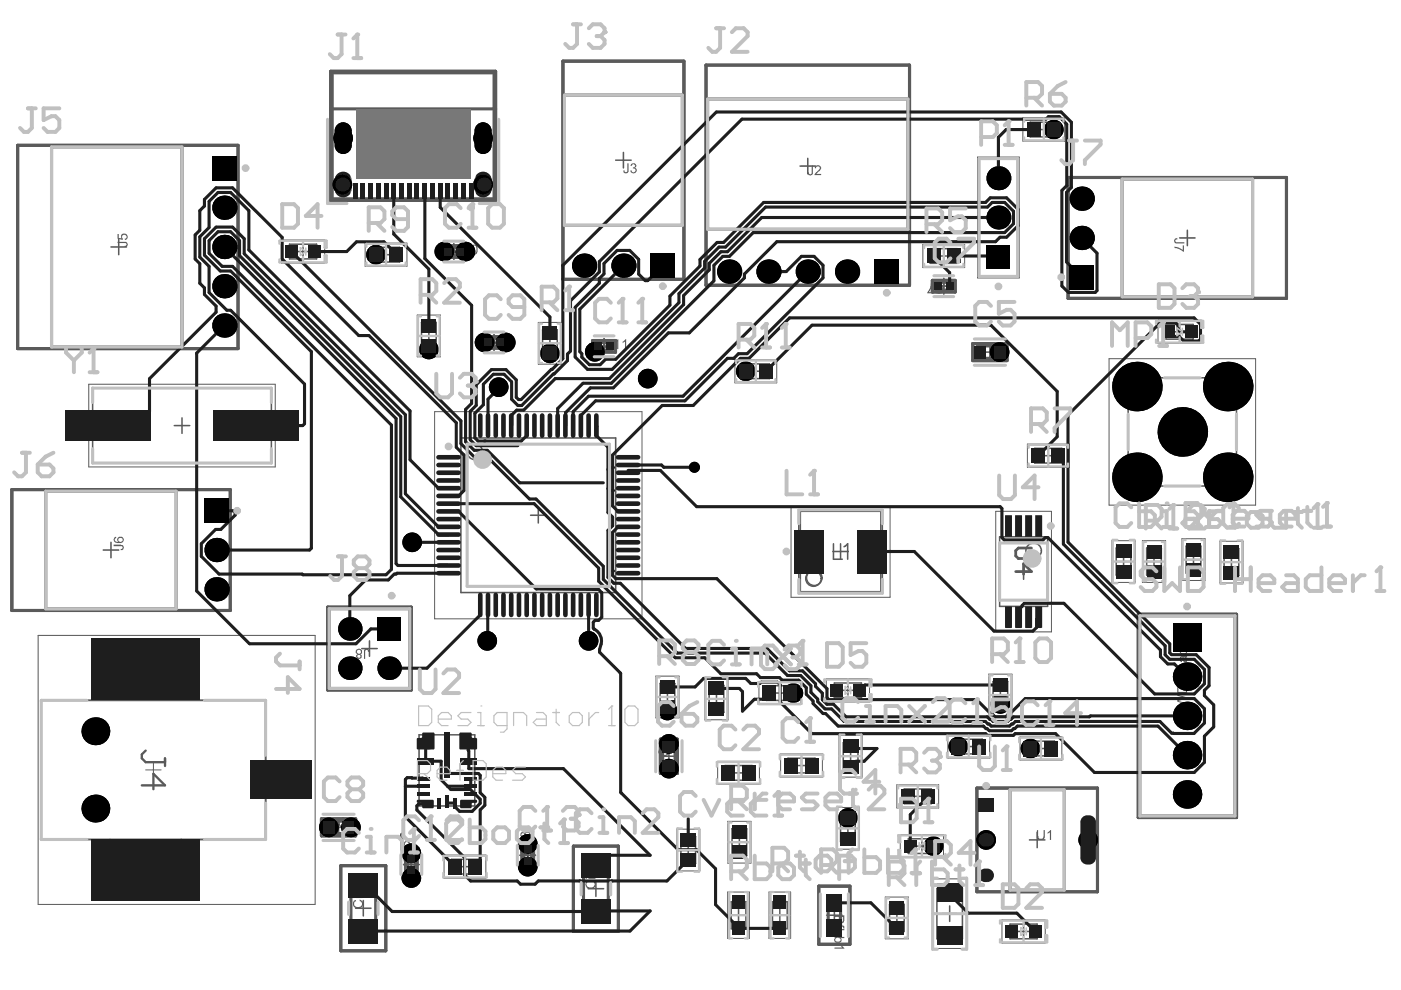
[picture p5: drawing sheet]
<svg xmlns="http://www.w3.org/2000/svg" width="297mm" height="210mm" viewBox="0 0 297 210" stroke-linecap="round" stroke-linejoin="round" font-family="sans-serif">
<g fill="none" stroke="#5a5a5a" stroke-width=".33">
<path d="M207.6 33.6h8.2v25h-8.2zM218.4 25.9h5.8v3.1h-5.8zM219.7 27.5h3.2M221.3 25.9v3.1M61.4 51.8h5.7v3.1h-5.7zM62.7 53.3h3.1M64.3 51.8v3.1M79 52.4h5.7v3.2h-5.7zM80.3 54h3.1M81.8 52.4v3.2M197.2 52.7h5.8v3.1h-5.8zM198.5 54.3h3.2"/>
<path d="M200.1 52.7v3.1M210 46.1h3.3M211.7 44.5v3.3M89.4 71.2h3.1M89.4 68.4h3.1v5.7h-3.1zM90.9 69.7v3.1M115 72.8h3.2M115 69.9h3.2v5.8h-3.2zM116.6 71.2v3.1M157.4 77.2h5.7v3.1h-5.7zM158.7 78.7h3.1M160.3 77.2v3.1"/>
<path d="M247.2 68.8h5.8v3.1h-5.8zM248.5 70.3h3.2M250.1 68.8v3.1M19.6 82.3h37.9v15.9h-37.9zM36.9 90.2h3.3M38.6 88.6v3.3M97.7 92.9h32.8v32.7h-32.8zM219.4 95.1h5.7v3.1h-5.7zM220.7 96.6h3.1M222.3 95.1v3.1M239.2 80.1h23v23h-23zM112.5 109.2h3.3"/>
<path d="M114.1 107.6v3.3M169.4 108.1h17.7v17.7h-17.7zM211.9 113.8h10.2v14.8h-10.2zM217 119.6v3.2M236.7 119.1h3.1M236.7 116.2h3.1v5.7h-3.1zM238.2 117.5v3.1M243.1 119.1h3.1M243.1 116.2h3.1v5.7h-3.1zM244.7 117.5v3.1M251.5 118.7h3.1M251.5 115.8h3.1v5.7h-3.1z"/>
<path d="M253 117.1v3.1M259.5 119.2h3.1M259.5 116.3h3.1v5.8h-3.1zM261.1 117.6v3.1M215.4 121.2h3.3M8.7 148.5h47.6v29.5h-47.6zM23.3 148.5v-10.2h15.1v10.2M88.9 155.8h11.8v15.1h-11.8zM140 147.8h3.1M140 144.9h3.1v5.7h-3.1zM141.5 146.2v3.1M150.3 148.2h3.2"/>
<path d="M150.3 145.3h3.2v5.7h-3.2zM151.9 146.6v3.1M162.5 145.4h5.7v3.1h-5.7zM163.8 146.9h3.1M165.3 145.4v3.1M176.9 144.8h5.7v3.1h-5.7zM178.2 146.4h3.1M178.8 157.5h3.1v5.7h-3.1zM179.8 144.8v3.1M180.3 158.8v3.1M202.5 156.7h5.8v3.1h-5.8zM203.8 158.3h3.1"/>
<path d="M205.4 156.7v3.1M210.5 147.4h3.2M210.5 144.5h3.2v5.7h-3.2zM212.1 145.8v3.1M217.8 157.1h5.8v3.2h-5.8zM219.1 158.7h3.2M220.7 157.1v3.2M23.3 178v10.2h15.1v-10.2M56.3 162.3h8.2v5.9h-8.2M144.4 177.4h3.1v5.7h-3.1zM145.9 178.7v3.1M153.7 162.3h5.8v3.1h-5.8z"/>
<path d="M155 163.9h3.1M155.2 178.6h3.1M155.2 175.7h3.1v5.7h-3.1zM156.6 162.3v3.1M156.8 177v3.1M167.1 160.8h5.7v3.1h-5.7zM168.4 162.3h3.1M169.9 160.8v3.1M178.2 175.6h3.1M178.2 172.8h3.1v5.7h-3.1zM178.8 160.3h3.1M179.8 174.1v3.1"/>
<path d="M191.7 167.3h5.8v3.1h-5.8zM192.6 177.8h5.7v3.2h-5.7zM193 168.8h3.1M193.9 179.4h3.1M194.6 167.3v3.1M195.5 177.8v3.2M95.7 182.2h5.8v3.1h-5.8zM97 183.8h3.1M98.6 182.2v3.1M144.4 180.2h3.1M155 194h3.1M155 191.2h3.1v5.7h-3.1z"/>
<path d="M156.6 192.5v3.1M163.8 194h3.1M163.8 191.2h3.1v5.7h-3.1zM165.3 192.5v3.1M188.6 194.6h3.1M188.6 191.8h3.1v5.7h-3.1zM190.2 193.1v3.1M198.6 188.4h5.5v10.6h-5.5zM199.7 193.7h3.3M201.3 192.1v3.3M214.2 195.9h5.7v3.1h-5.7zM215.5 197.5h3.1"/>
<path d="M217 195.9v3.1"/>
</g>
<g fill="none" stroke="#5a5a5a" stroke-width=".66">
<path d="M70.1 15.1h35v27.4h-35zM119.3 13h25.7v46.2h-25.7zM149.7 13.8h43.1v46.7h-43.1zM3.7 30.8h46.8v43.1h-46.8zM226.5 37.6h46.3v25.7h-46.3zM93.8 52.1h4.8v2.5h-4.8zM197.7 59.4h4.8v2.5h-4.8zM102.3 71.4h4.9v2.4h-4.9zM125.7 72.2h4.8v2.5h-4.8zM206.2 72.9h7.3v3.6h-7.3zM2.5 103.8h46.3v25.6h-46.3zM69.5 128.7h17.7v17.6h-17.7z"/>
<path d="M241.3 130.2h20.9v43.1h-20.9zM140 156.7h3.6v7.3h-3.6zM68.2 173.6h7.2v3.6h-7.2zM110.7 178.9h2.4v4.9h-2.4zM121.6 179.4h9.5v18h-9.5zM207.1 167.1h25.6v22h-25.6zM72.3 183.5h9.5v18.1h-9.5zM86 180.9h2.4v4.8h-2.4zM173.6 187.9h6.6v12.3h-6.6z"/>
</g>
<g fill="none" stroke="#5a5a5a" stroke-width=".21">
<path d="M207.3 33.3h8.8v25.6h-8.8zM216.9 25h8.8v4.9h-8.8zM59.7 50.9h9.1v4.9h-9.1zM77.4 51.5h8.9v5h-8.9zM195.7 51.8h8.8v4.9h-8.8zM88.5 66.8h4.9v8.9h-4.9zM114.1 68.4h5v8.8h-5zM155.8 76.3h8.9v4.9h-8.9zM235.1 76.1h31.1v31h-31.1zM245.5 67.9h9.2v4.9h-9.2zM18.8 81.5h39.6v17.5h-39.6zM92.1 87.3h44v43.9h-44z"/>
<path d="M217.8 94.2h8.9v4.9h-8.9zM249 91.6h3.3M250.7 89.9v3.3M167.7 107.4h21v19.2h-21zM211.1 108.4h11.8v25.6h-11.8zM235.8 114.6h4.9v8.9h-4.9zM242.2 114.6h4.9v8.9h-4.9zM250.6 114.2h4.9v8.9h-4.9zM258.6 114.8h4.9v8.8h-4.9zM8.1 134.7h58.7v57.1h-58.7zM139 143.4h5v8.8h-5zM149.4 143.8h5v8.8h-5z"/>
<path d="M160.9 144.5h8.9v4.9h-8.9zM165.5 159.9h8.9v4.9h-8.9zM175.2 143.9h9.2v4.9h-9.2zM177.9 155.9h4.9v8.9h-4.9zM201 155.8h8.8v4.9h-8.8zM209.6 142.9h5v8.9h-5zM216.3 156.2h8.8v5h-8.8zM30.9 163.2h3.3M32.5 161.6v3.3M143.5 175.8h4.9v8.9h-4.9zM152.2 161.4h8.8v4.9h-8.8zM154.3 174.1h4.9v8.9h-4.9z"/>
<path d="M177.3 171.2h4.9v8.9h-4.9zM190.2 166.4h8.8v4.9h-8.8zM190.9 176.9h9.1v5h-9.1zM94.2 181.3h8.8v4.9h-8.8zM154.3 189.1h4.6v9.9h-4.6zM163 189.1h4.6v9.9h-4.6zM187.7 190.2h4.9v8.8h-4.9zM197.7 186.3h7.3v14.8h-7.3zM212.4 195h9.2v4.9h-9.2z"/>
</g>
<g fill="#5a5a5a">
<path d="M75 191l.4-.2 .1 .3a.67 .67 0 0 0-.4 .9 .67 .67 0 0 0 .9 .3 .68 .68 0 0 0 .7-.5 .68 .68 0 0 0-.4-.8v-.3a.98 .98 0 0 1 .6 1.3 .98 .98 0 0 1-1.3 .6 1.05 1.05 0 0 1-.6-1.6z"/>
<path d="M75.4 188.8l.3-.2h1.2v.2h-.9a.35 .35 0 0 0-.4 .4 .35 .35 0 0 0 .5 .3l.8 .1v.2h-1.5v-.2h.3l-.3-.3z"/>
<path d="M74.8 187.2h2.1v.3h-1.6l.3 .4v.2h-.3z"/>
<path d="M139.7 158.9l.5-.4 .1 .4a.69 .69 0 0 0-.3 .9 .69 .69 0 0 0 .8 .3 .68 .68 0 0 0 .7-.6 .68 .68 0 0 0-.5-.7l.1-.3a.98 .98 0 0 1 .6 1.3 .98 .98 0 0 1-1.3 .5 .96 .96 0 0 1-.7-1.4z"/>
<path d="M77.3 137.7a.61 .61 0 0 1 .6-.1 .61 .61 0 0 1 .4 .6h-.3a.31 .31 0 0 0-.3-.4 .31 .31 0 0 0-.3 .4v1.5h-.2z"/>
<path d="M86.4 29.1a.65 .65 0 0 1 1.1 .1l.1 .3h-.3a.33 .33 0 0 0-.4-.5 .33 .33 0 0 0-.2 .6v1.4h-.3z"/>
<path d="M85.1 28.9h.2v1.6l.5-.3v.3l-.5 .5h-.2z"/>
<path d="M249.7 150.4l.5-.2v.3a.46 .46 0 0 0-.4 .5 .46 .46 0 0 0 .5 .4l.1-.1a1.02 1.02 0 0 1 .7-1.1 .84 .84 0 0 1 .6 .7 .84 .84 0 0 1-.3 .8l-.4 .2-.1-.4a.57 .57 0 0 0 .5-.5 .57 .57 0 0 0-.3-.6h-.2v.3a1.19 1.19 0 0 1-.8 1.1 .83 .83 0 0 1-.4-1.4z"/>
<path d="M249.6 147.3l2.1 .6v.2l-1.8 .5 1.8 .5v.3l-2.1 .5v-.2l1.8-.4-1.8-.5v-.4l1.8-.5-1.8-.4z"/>
<path d="M249.6 142.4h2.1v.3h-1v1.1h1v.2h-2.1v-.2h.8v-1.1h-.8z"/>
<path d="M250.2 134.6l.2 .1a.29 .29 0 0 0 0 .3 .29 .29 0 0 0 .3 .2h1v.3h-1.5v-.3h.2l-.3-.2z"/>
<path d="M249.6 133.6h2.1v.3h-1.7l.4 .4-.3 .1z"/>
<path d="M133 34.6h.3v1.4a.56 .56 0 0 1-.5 .8 .56 .56 0 0 1-.6-.7h.2a.27 .27 0 0 0 .1 .4 .27 .27 0 0 0 .3 0l.2-.1z"/>
<path d="M133.8 34.9a.58 .58 0 0 1 .9-.2 .58 .58 0 0 1-.1 .9 .55 .55 0 0 1 .4 .6 .55 .55 0 0 1-.6 .5l-.1 .1-.5-.3-.1-.4h.2a.4 .4 0 0 0 .5 .4 .4 .4 0 0 0 .3-.5 .4 .4 0 0 0-.5-.3v-.2a.38 .38 0 0 0 .4-.3 .38 .38 0 0 0-.3-.4l-.4 .2v.2l-.2-.1z"/>
<path d="M249 50.7l.6-.3v.4a.31 .31 0 0 0-.4 .3 .31 .31 0 0 0 .4 .3h1.5v.2h-1.4a.58 .58 0 0 1-.7-.2 .58 .58 0 0 1 0-.7z"/>
<path d="M249 52.3l.9 .1 .9 .6v-1h.2v1.4l-.8-.5-1.1-.3z"/>
<path d="M172.1 35h.2v1.5a.56 .56 0 0 1-.4 .7 .56 .56 0 0 1-.6-.7h.2a.32 .32 0 0 0 .4 .5 .32 .32 0 0 0 .2-.5z"/>
<path d="M172.8 35.4a.71 .71 0 0 1 .8-.4 .71 .71 0 0 1 .5 .8l-.3 .4-.8 .7h1.1v.2h-1.4l.1-.4 .5-.5a.54 .54 0 0 0 .3-.9h-.4l-.2 .4-.2-.1z"/>
<path d="M24.1 115.5h1.4a.61 .61 0 0 1 .7 .4 .61 .61 0 0 1-.4 .7h-.2v-.2h.2a.3 .3 0 0 0 .2-.4 .3 .3 0 0 0-.4-.2h-1.5z"/>
<path d="M24.9 51.3h1.4a.57 .57 0 0 1 .7 .3 .57 .57 0 0 1-.2 .7l-.4 .1v-.3a.32 .32 0 0 0 .4-.3 .32 .32 0 0 0-.5-.3h-1.4z"/>
<path d="M24.9 49.6h.3v.8l.6 .1a.7 .7 0 0 1 .6-1 .7 .7 0 0 1 .6 1l-.2 .4h-.3l-.1-.3a.43 .43 0 0 0 .4-.5 .43 .43 0 0 0-.5-.3 .44 .44 0 0 0-.5 .3 .44 .44 0 0 0 .3 .5l-.1 .3-1.1-.3z"/>
<path d="M124.3 186.9l.4-.2 .1 .2a.69 .69 0 0 0-.3 .9 .69 .69 0 0 0 .9 .4 .63 .63 0 0 0 .7-.6 .63 .63 0 0 0-.6-.7l.1-.3a.98 .98 0 0 1 .7 1.3 .98 .98 0 0 1-1.4 .5 .94 .94 0 0 1-.6-1.5z"/>
<path d="M124.8 184.6l.2-.2h1.3v.3h-1a.38 .38 0 0 0-.4 .4 .38 .38 0 0 0 .5 .3h.9v.3h-1.5v-.3h.1l-.2-.4z"/>
<path d="M124.3 182.9a1.02 1.02 0 0 1 1.4 .5l.3 .3v-1h.3v1.5l-.7-.5a.96 .96 0 0 0-1.1-.6 .44 .44 0 0 0 .3 .7v.3a.73 .73 0 0 1-.5-1.2z"/>
<path d="M71.8 173.8a1.05 1.05 0 0 1 1.8 0l-.3 .2a.59 .59 0 0 0-.7-.5 .59 .59 0 0 0-.5 .7 .68 .68 0 0 0 .3 1 .68 .68 0 0 0 .9-.5l.3 .1a.98 .98 0 0 1-1.3 .6 .98 .98 0 0 1-.5-1.3z"/>
<path d="M85.7 181.9l.5-.4 .1 .3a.66 .66 0 0 0-.4 .8 .66 .66 0 0 0 .8 .5 .69 .69 0 0 0 .8-.5 .69 .69 0 0 0-.5-.9l.1-.2a.96 .96 0 0 1 .6 1.2 .96 .96 0 0 1-1.2 .6 .96 .96 0 0 1-.8-1.4z"/>
<path d="M85.7 180.2h2.1v.3h-1.7l.3 .5-.2 .1-.5-.6z"/>
<path d="M85.7 178.6a.68 .68 0 0 1 .7-.3 .68 .68 0 0 1 .5 .4l.6 .6v-1.1h.3v1.5l-.5-.2-.3-.4a.82 .82 0 0 0-1.1-.4 .38 .38 0 0 0 0 .4 .38 .38 0 0 0 .4 .2v.3a.69 .69 0 0 1-.6-1z"/>
<path d="M110.4 179.8l.4-.2h.1l.1 .2a.67 .67 0 0 0-.4 .9 .67 .67 0 0 0 .9 .4 .63 .63 0 0 0 .8-.6 .63 .63 0 0 0-.6-.7l.1-.3a.99 .99 0 0 1 .6 1.3 .99 .99 0 0 1-1.4 .5 1.04 1.04 0 0 1-.6-1.5z"/>
<path d="M110.3 178.3h2.1v.3h-1.6l.3 .4-.3 .1z"/>
<path d="M110.4 176.6l.2-.2h.5l.2 .3a.66 .66 0 0 1 1.1 0 .66 .66 0 0 1-.6 1v-.3a.43 .43 0 0 0 .4-.5 .43 .43 0 0 0-.5-.3 .43 .43 0 0 0-.3 .6l-.2-.1a.32 .32 0 0 0-.3-.4 .32 .32 0 0 0-.4 .3 .32 .32 0 0 0 .4 .3l-.1 .4a.82 .82 0 0 1-.4-1.1z"/>
<path d="M96.3 52.2a.98 .98 0 0 1 1.7 .2l-.2 .1a.64 .64 0 0 0-.8-.5 .64 .64 0 0 0-.5 .8 .71 .71 0 0 0 .3 .8 .71 .71 0 0 0 .9-.1l.1-.3 .2 .1a.94 .94 0 0 1-1.1 .7 .94 .94 0 0 1-.7-1.1z"/>
<path d="M98.5 52.4l.5-.4v-.1h.3v2h-.3v-1.6l-.4 .3z"/>
<path d="M104.8 71.5a.95 .95 0 0 1 1.7 .2l-.2 .1a.71 .71 0 0 0-1-.3 .71 .71 0 0 0-.3 .9 .63 .63 0 0 0 .6 .6 .63 .63 0 0 0 .7-.5l.3 .1a.99 .99 0 0 1-1.3 .6 .99 .99 0 0 1-.5-1.4z"/>
<path d="M128.2 72.3h.1a.88 .88 0 0 1 .8-.4 .88 .88 0 0 1 .7 .6l-.2 .1a.69 .69 0 0 0-.9-.4 .69 .69 0 0 0-.4 1 .63 .63 0 0 0 .6 .6 .63 .63 0 0 0 .7-.5l.3 .1a.98 .98 0 0 1-1.2 .6 .98 .98 0 0 1-.6-1.2z"/>
<path d="M130.3 72.4l.8-.5v2.1h-.3v-1.6l-.5 .4z"/>
<path d="M132 72.4l.8-.5v2.1h-.3v-1.6l-.5 .4z"/>
<path d="M219.8 176h.3v1.2a.61 .61 0 0 0 .7 .6l.4-.1 .1-.4v-1.3h.2v1.2a.84 .84 0 0 1-.8 .9 .84 .84 0 0 1-.9-.8z"/>
<path d="M222.1 176.5l.8-.5v2.1h-.3v-1.7l-.4 .4z"/>
<path d="M198.3 60.4a1.04 1.04 0 0 1 1.5 .1 1.04 1.04 0 0 1 0 1.4 1.04 1.04 0 0 1-1.5 0v-.2l.2-.1a.66 .66 0 0 0 .8 .4 .66 .66 0 0 0 .5-.8 .65 .65 0 0 0-.5-.8 .65 .65 0 0 0-.8 .5l-.3-.1z"/>
<path d="M197.3 60.1h.4l-.1 .6-.7 1.2h1v.3h-1.3v-.3l.6-.8z"/>
<path d="M209.9 73a.95 .95 0 0 1 1-.5 .95 .95 0 0 1 .8 .7h-.4a.68 .68 0 0 0-.8-.3 .68 .68 0 0 0-.4 .8 .68 .68 0 0 0 .5 .7 .68 .68 0 0 0 .8-.5l.3 .1a.96 .96 0 0 1-1.2 .6 .96 .96 0 0 1-.7-1.2z"/>
<path d="M212.2 72.6h1.1v.2h-1v.6a.68 .68 0 0 1 .9 .2 .68 .68 0 0 1-.3 1 .67 .67 0 0 1-1-.5h.3a.45 .45 0 0 0 .6 .3 .45 .45 0 0 0 .2-.7 .45 .45 0 0 0-.7 0h-.3z"/>
<path d="M176.9 196.2h1.3v-.2h.2v.2h.4l.2 .2v.5l-.2-.1-.1-.3h-.3v.3h-.2v-.3h-1.3z"/>
<path d="M176.9 200.9h1.6l-.2-.4 .2-.1 .5 .7h-2.1z"/>
<path d="M74.8 190.2h.4v.2h-.4zM75.4 190.2h1.5v.2h-1.5z"/>
<path d="M139.8 157.1l.4-.2v.3a.47 .47 0 0 0-.3 .6 .47 .47 0 0 0 .7 .2h.1a.67 .67 0 0 1-.1-.9 .67 .67 0 0 1 .9-.1 .67 .67 0 0 1 .2 .9 1.03 1.03 0 0 1-1.3 .4 .75 .75 0 0 1-.7-.4 .75 .75 0 0 1 .1-.8zM140.6 157.6a.5 .5 0 0 0 1 0 .5 .5 0 0 0-1 0z"/>
<path d="M75.8 139.1a.32 .32 0 0 0 .6 0 .32 .32 0 0 0-.6 0zM75.7 138.2a.45 .45 0 0 0 .9 0 .45 .45 0 0 0-.9 0zM75.5 137.8a.72 .72 0 0 1 .9-.2 .72 .72 0 0 1 .4 .9l-.4 .2a.57 .57 0 0 1 .2 .8 .57 .57 0 0 1-.8 .1 .57 .57 0 0 1-.2-.7l.2-.2a.53 .53 0 0 1-.4-.3 .53 .53 0 0 1 .1-.6z"/>
<path d="M249.9 145.9v.8h1.5v-.5a.9 .9 0 0 0-.7-.7 .9 .9 0 0 0-.8 .4zM249.8 145.5a1.14 1.14 0 0 1 1.2-.2 1.14 1.14 0 0 1 .7 1v.7h-2.1v-1.2z"/>
<path d="M250.4 141v.4a.33 .33 0 0 0 .4 .4v-.9zM250.2 141l.4-.3h.4v1.1a.43 .43 0 0 0 .4-.4 .43 .43 0 0 0-.2-.5v-.2a.73 .73 0 0 1 .5 .9 .73 .73 0 0 1-.8 .5 .87 .87 0 0 1-.8-.8z"/>
<path d="M250.9 139.4l.1 .2a.29 .29 0 0 0 .1 .5 .29 .29 0 0 0 .4-.2l-.1-.4zM250.2 139.3l.2-.2 1.2-.1 .1 .3a.21 .21 0 0 0-.2 .2 .21 .21 0 0 0 .2 .2v.1a.45 .45 0 0 1-.3 .6 .45 .45 0 0 1-.5-.4l-.1-.1a.29 .29 0 0 0 0-.4 .29 .29 0 0 0-.4 0 .29 .29 0 0 0 0 .4l.2 .2v.3a.69 .69 0 0 1-.4-1z"/>
<path d="M249.6 137.5h2.1v.3h-.2a.69 .69 0 0 1 0 .9 .69 .69 0 0 1-.9 .1 .59 .59 0 0 1-.2-1h-.8zM250.4 138a.6 .6 0 0 0 .4 .6 .6 .6 0 0 0 .7-.4 .62 .62 0 0 0-1-.3z"/>
<path d="M250.4 136.3v.4l.4 .2v-.9zM250.2 136.1l.2-.2 .6-.1v1.2l.1-.1a.42 .42 0 0 0 .4-.4 .42 .42 0 0 0-.3-.5v-.2a.75 .75 0 0 1 .4 1 .75 .75 0 0 1-1.1 .3 .74 .74 0 0 1-.3-1z"/>
<path d="M24.2 114.1l.3-.3 .2 .3a.44 .44 0 0 0-.4 .5 .44 .44 0 0 0 .6 .3h.2a.65 .65 0 0 1 .3-1.1 .65 .65 0 0 1 .8 .8 1.22 1.22 0 0 1-1.7 .5 .74 .74 0 0 1-.3-1zM25.1 114.4a.45 .45 0 0 0 .9 0 .45 .45 0 0 0-.9 0z"/>
<path d="M124.2 186.1h.2v.2h-.2zM124.8 186.1h1.5v.2h-1.5z"/>
<path d="M74.2 173.9a.38 .38 0 0 0 .7 0 .38 .38 0 0 0-.7 0zM74.1 174.8a.45 .45 0 0 0 .9 0 .45 .45 0 0 0-.9 0zM74 173.5a.61 .61 0 0 1 .8-.1 .61 .61 0 0 1 .2 .8l-.2 .1a.65 .65 0 0 1 .3 .8 .65 .65 0 0 1-.8 .3 .61 .61 0 0 1-.5-.6 .61 .61 0 0 1 .5-.5l-.4-.2z"/>
<path d="M100.3 52.2l-.1 .4a.8 .8 0 0 0 .6 1.2l.2-.7a.91 .91 0 0 0-.3-1.1zM100.2 51.9a.77 .77 0 0 1 .8 .1 .77 .77 0 0 1 .3 .9 .8 .8 0 0 1-.8 1 .77 .77 0 0 1-.6-.9v-.6z"/>
<path d="M107 71.8a.47 .47 0 0 0 .9 0 .47 .47 0 0 0-.9 0zM106.9 71.3a.8 .8 0 0 1 1 0 .8 .8 0 0 1 .3 1 .74 .74 0 0 1-.3 .8 .74 .74 0 0 1-1-.1l-.1-.2h.3a.45 .45 0 0 0 .6 .2 .45 .45 0 0 0 .2-.6v-.1a.68 .68 0 0 1-.9 0 .68 .68 0 0 1-.1-1z"/>
<path d="M178.1 194.4v.6a.35 .35 0 0 0 .3 .5 .35 .35 0 0 0 .4-.4v-.7zM176.9 194.1h2.1v1a.59 .59 0 0 1-.5 .6 .59 .59 0 0 1-.7-.5l-.3 .4-.6 .3v-.3l.6-.4 .3-.4v-.4h-.9z"/>
<path d="M177.1 197.4a.59 .59 0 0 0 .5 .7 .59 .59 0 0 0 .7-.5 .8 .8 0 0 0-1.2-.2zM176.9 197h2.1v.2h-.7a.72 .72 0 0 1-.2 1 .72 .72 0 0 1-1-.1 .47 .47 0 0 1 0-.9h-.2z"/>
<path d="M177.1 199.1a.6 .6 0 0 0 .5 .6 .6 .6 0 0 0 .7-.4 .74 .74 0 0 0-1.2-.2zM176.9 198.6h2.1v.3h-.7a.66 .66 0 0 1 0 .9 .66 .66 0 0 1-.9 .1 .61 .61 0 0 1-.5-.4 .61 .61 0 0 1 .2-.7h-.2z"/>
</g>
<g fill="none" stroke="#5a5a5a" stroke-width=".33">
<path d="M85.9 28.8h3.3M87.6 27.2v3.2M130.5 34h3.3M132.2 32.3v3.3M169.6 35.2h3.3M171.3 33.6v3.3M23.5 52.4h3.3M25.2 50.7v3.3M94.6 53.3h3.3M96.2 51.7v3.3M200.1 59v3.3M250.1 50.4h3.3"/>
<path d="M251.7 48.8v3.3M103.1 72.6h3.3M104.8 71v3.2M126.4 73.4h3.3M128.1 71.8v3.3M198.5 60.7h3.2M208.2 74.7h3.3M209.9 73v3.3M21.9 116.6h3.3M23.5 115v3.3M169.7 108.4h17v17.1h-17zM176.6 116.9h3.3"/>
<path d="M176.7 115.3v3.3h1.9M178.2 115.3v3.3M178.9 115.9l.8-.6v3.3M76.7 137.5h3.3M78.3 135.9v3.2M8.7 148.5h47.6v29.5h-47.6zM23.3 148.5v-10.2h15.1v10.2M141.8 158.7v3.3M250.1 151.8h3.3M251.8 150.1v3.3M23.3 178v10.2h15.1v-10.2M56.3 162.3h8.2v5.9h-8.2"/>
<path d="M70.1 175.4h3.3M71.8 173.8v3.3M111.9 179.7v3.3M140.2 160.3h3.3M218.3 178.1h3.2M219.9 176.4v3.3M75.4 192.6h3.3M77 190.9v3.3M85.6 183.3h3.2M87.2 181.7v3.2M110.3 181.3h3.2M124.7 188.4h3.3"/>
<path d="M126.3 186.8v3.3M175.3 194h3.2M176.9 192.4v3.3"/>
<circle cx="100.7" cy="95.8" r="1.64"/>
<circle cx="219.2" cy="116.8" r="1.64"/>
<circle cx="172.5" cy="122.7" r="1.64"/>
<circle cx="172.6" cy="122.5" r="1.64"/>
<circle cx="90.8" cy="157.8" r=".98"/>
</g>
<path d="M30.9 159.1l-.8 .9v.8l.8 .8h4.1M30.1 166.5h4.9l-2.5-2.4v3.2M35 160.8v1.6" fill="none" stroke="#5a5a5a" stroke-width=".49"/>
<g fill="none" stroke="#5a5a5a" stroke-width=".66">
<path d="M70.4 15.4h34.4v26.8h-34.4zM10.9 31.1h27.7v42.5h-27.7zM70.1 23.1h35M119.7 20.1h25v27.7h-25zM150 21h42.5v27.6h-42.5zM237.9 38h27.7v24.9h-27.7zM94.6 52.5h3.3v1.7h-3.3zM198.5 59.9h3.2v1.6h-3.2zM103.1 71.8h3.3v1.6h-3.3zM126.4 72.6h3.3v1.6h-3.3zM207.3 73.3h5.2v2.7h-5.2zM9.7 104.1h27.7v25h-27.7z"/>
<path d="M69.8 129.1h17.1v16.9h-17.1zM241.7 130.6h20.1v42.4h-20.1zM140.5 157.7h2.6v5.3h-2.6zM69.2 174.1h5.2v2.6h-5.2zM111.1 179.7h1.6v3.3h-1.6zM214.2 167.4h11.5v21.3h-11.5zM74.4 187.3h5.3v10.5h-5.3zM86.4 181.7h1.6v3.2h-1.6zM123.7 183.2h5.3v10.5h-5.3zM175.6 191.5h2.6v5.1h-2.6z"/>
</g>
<path d="M218.7 116.2h-2.8l-.5 .6v1.1l.5 .5h2.8M215.4 121.2h3.3l-1.7-1.7v2.2" fill="none" stroke="#5a5a5a" stroke-width=".58"/>
<path d="M75.4 23.1h24.3v14.7h-24.3z" fill-rule="evenodd" fill="#787878"/>
<g fill="#000">
<path d="M71 30.8h1.8v1.9a1.8 1.8 0 0 1-1.8-1.9zM72.8 30.8h1.8a1.8 1.8 0 0 1-1.8 1.9zM72.8 25.9a1.8 1.8 0 0 1 1.8 1.8h-1.8zM71.5 26.5l.8-.5 .5-.1v1.8h-1.8v-.4zM100.6 30.8h1.8v1.9a1.8 1.8 0 0 1-1.8-1.9zM102.4 30.8h1.8a1.8 1.8 0 0 1-1.8 1.9zM102.4 25.9a1.8 1.8 0 0 1 1.8 1.8h-1.8zM101.1 26.5l.8-.5 .5-.1v1.8h-1.8l.1-.4z"/>
<circle cx="72.6" cy="39.1" r="2.08"/>
<circle cx="72.8" cy="29.3" r="2.08"/>
<circle cx="102.4" cy="29.3" r="2.08"/>
<circle cx="102.4" cy="39.1" r="2.08"/>
<circle cx="211.7" cy="37.8" r="2.54"/>
<circle cx="223.4" cy="27.5" r="2.08"/>
<circle cx="47.6" cy="52.4" r="2.58"/>
<circle cx="47.6" cy="44" r="2.58"/>
<circle cx="47.6" cy="44" r="2.08"/>
<circle cx="79.7" cy="54" r="2.08"/>
<circle cx="94.2" cy="53.3" r="2.08"/>
<circle cx="98.7" cy="53.3" r="2.08"/>
<circle cx="123.8" cy="56.3" r="2.58"/>
<circle cx="123.8" cy="56.3" r="2.08"/>
<circle cx="132.2" cy="56.3" r="2.58"/>
<circle cx="154.6" cy="57.6" r="2.58"/>
<circle cx="162.9" cy="57.6" r="2.58"/>
<circle cx="171.3" cy="57.6" r="2.58"/>
<circle cx="179.6" cy="57.6" r="2.58"/>
<circle cx="179.6" cy="57.6" r="2.08"/>
<circle cx="211.7" cy="46.1" r="2.54"/>
<circle cx="229.2" cy="41.9" r="2.08"/>
<circle cx="229.4" cy="42.1" r="2.58"/>
<circle cx="229.4" cy="50.4" r="2.58"/>
<circle cx="47.6" cy="60.7" r="2.58"/>
<circle cx="47.6" cy="69" r="2.58"/>
<circle cx="90.9" cy="74.1" r="2.08"/>
<circle cx="102.7" cy="72.6" r="2.08"/>
<circle cx="107.2" cy="72.6" r="2.08"/>
<circle cx="116.6" cy="74.9" r="2.08"/>
<circle cx="126.1" cy="74.6" r="2.08"/>
<circle cx="158.1" cy="78.7" r="2.08"/>
<circle cx="211.9" cy="74.7" r="2.08"/>
<circle cx="105.7" cy="82.1" r="2.08"/>
<circle cx="137.3" cy="80.3" r="2.08"/>
<circle cx="147.2" cy="99.1" r="1.17"/>
<circle cx="241" cy="82" r="5.3"/>
<circle cx="250.7" cy="91.6" r="5.3"/>
<circle cx="260.3" cy="82" r="5.3"/>
<circle cx="45.9" cy="116.6" r="2.58"/>
<circle cx="87.4" cy="115" r="2.08"/>
<circle cx="241" cy="101.2" r="5.3"/>
<circle cx="260.3" cy="101.2" r="5.3"/>
<circle cx="45.9" cy="124.9" r="2.58"/>
<circle cx="45.9" cy="124.9" r="2.08"/>
<circle cx="74.2" cy="133.3" r="2.49"/>
<circle cx="103.3" cy="135.9" r="2.08"/>
<circle cx="124.8" cy="135.9" r="2.08"/>
<circle cx="251.7" cy="135.1" r="2.08"/>
<circle cx="20.2" cy="155" r="2.95"/>
<circle cx="30.9" cy="141.9" r="2.08"/>
<circle cx="74.2" cy="141.7" r="2.49"/>
<circle cx="74.2" cy="141.7" r="2.08"/>
<circle cx="82.5" cy="141.7" r="2.49"/>
<circle cx="141.5" cy="150.6" r="2.08"/>
<circle cx="141.8" cy="157.7" r="2.08"/>
<circle cx="168.2" cy="146.9" r="2.08"/>
<circle cx="203.2" cy="158.3" r="2.08"/>
<circle cx="212.1" cy="149.2" r="2.08"/>
<circle cx="218.5" cy="158.7" r="2.08"/>
<circle cx="251.7" cy="143.5" r="3"/>
<circle cx="251.7" cy="151.8" r="3"/>
<circle cx="20.2" cy="171.4" r="2.95"/>
<circle cx="69.7" cy="175.4" r="2.08"/>
<circle cx="74.4" cy="175.4" r="2.08"/>
<circle cx="111.9" cy="178.9" r="2.08"/>
<circle cx="141.8" cy="163" r="2.08"/>
<circle cx="179.8" cy="173.4" r="2.08"/>
<circle cx="197.9" cy="179.4" r="2.08"/>
<circle cx="209.1" cy="178.1" r="2.08"/>
<circle cx="230.7" cy="178.1" r="2.08"/>
<circle cx="251.7" cy="160.1" r="3"/>
<circle cx="251.7" cy="168.4" r="3"/>
<circle cx="251.7" cy="168.4" r="2.08"/>
<circle cx="87.2" cy="180.9" r="2.08"/>
<circle cx="87.2" cy="186.2" r="2.08"/>
<circle cx="111.9" cy="183.8" r="2.08"/>
</g>
<g fill="#000">
<path d="M45 33.1h5.1v5.2h-5.1z" fill-rule="evenodd"/>
<path d="M71 27.7l1.8-1.8 1.8 1.8v3.1l-1.8 1.9-1.8-1.9z" fill-rule="evenodd"/>
<path d="M100.6 27.7l1.8-1.8 1.8 1.8v3.1l-1.8 1.9-1.8-1.9z" fill-rule="evenodd"/>
<path d="M137.9 53.8h5.2v5.1h-5.2z" fill-rule="evenodd"/>
<path d="M185.4 55h5.1v5.2h-5.1z" fill-rule="evenodd"/>
<path d="M209.1 51.9h5.1v5.1h-5.1z" fill-rule="evenodd"/>
<path d="M226.8 56.2h5.1v5.1h-5.1z" fill-rule="evenodd"/>
<path d="M43.3 105.7h5.2v5.2h-5.2z" fill-rule="evenodd"/>
<path d="M80 130.9h5v4.9h-5z" fill-rule="evenodd"/>
<path d="M248.7 132.1h6v6.1h-6z" fill-rule="evenodd"/>
</g>
<g fill="#5a5a5a">
<path d="M100.6 38.2l1.8-1.8 1.8 1.8v1.8l-1.8 1.8-1.8-1.8z" fill-rule="evenodd"/>
<path d="M71 38.2l1.8-1.8 1.8 1.8v1.8l-1.8 1.8-1.8-1.8z" fill-rule="evenodd"/>
</g>
<g fill="#5a5a5a">
<path d="M100.6 40h1.8v1.8a1.8 1.8 0 0 1-1.8-1.8z"/>
<path d="M102.4 40h1.8a1.8 1.8 0 0 1-1.8 1.8z"/>
<path d="M102.4 36.4a1.8 1.8 0 0 1 1.8 1.8h-1.8z"/>
<path d="M101.1 37l.8-.5 .5-.1v1.8h-1.8l.1-.5z"/>
<path d="M71 40h1.8v1.8a1.8 1.8 0 0 1-1.8-1.8z"/>
<path d="M72.8 40h1.8a1.8 1.8 0 0 1-1.8 1.8z"/>
<path d="M72.8 36.4a1.8 1.8 0 0 1 1.8 1.8h-1.8z"/>
<path d="M71.5 37l.8-.5 .5-.1v1.8h-1.8v-.5z"/>
</g>
<g fill="#1e1e1e">
<path d="M101.1 37a1.81 1.81 0 0 1 2-.5 1.81 1.81 0 0 1 1.1 1.7 3.4 3.4 0 0 1-.5 3.1 1.79 1.79 0 0 1-2.8-.2v-3.9z"/>
<path d="M71.5 36.9a1.79 1.79 0 0 1 2.7 .3v3.9a1.8 1.8 0 0 1-2 .7 1.8 1.8 0 0 1-1.2-1.8 3.4 3.4 0 0 1 .5-3.1z"/>
<path d="M97.4 155.5l.1-.2h2.3l.2 .2v.8l.2 .2h.8l.2 .1v2.1l-.2 .2h-3.5l-.1-.2z"/>
<path d="M88.4 156.6l.1-.1h.8l.2-.2v-.8l.2-.2h2.3l.1 .2v3.2l-.1 .2h-3.5l-.1-.2z"/>
<path d="M97.5 169.7l.2-.1h3.3l.2 .5-.2 .1h-.8l-.2 .2v.8l-.2 .2h-2.1l-.2-.2z"/>
<path d="M88.4 169.7l.1-.1h3.3l.2 .1v1.5l-.2 .2h-2.1l-.2-.2v-.8l-.2-.2h-.8z"/>
</g>
<path d="M84 119.5l.4 .4M129.9 104v3.3l1.1 1.1h2.2M126 133.4h.1M129.7 186.8h.1" fill="none" stroke="#1e1e1e" stroke-width=".66"/>
<circle cx="129.9" cy="104" r=".33" fill="#1e1e1e"/>
<path d="M129.9 99.1v4.9" fill="none" stroke="#1e1e1e" stroke-width=".66"/>
<circle cx="129.9" cy="99.1" r=".33" fill="#1e1e1e"/>
<path d="M158.4 75h-1.8l-1 1M172.2 68.9h37.9l14 14.1v9.6M247.6 70.3l1 1h1.4l1 1h3.1l.4-.4v-3.1l-1.3-1.4h-85.8l-8.6 8.6h-1.8l-10 10h-6.6l-10.5 10.5v2.6M126.6 90.3v2.2l2.3 2.3v4.7M128.9 103.6v5.1" fill="none" stroke="#1e1e1e" stroke-width=".66"/>
<circle cx="128.9" cy="99.5" r=".33" fill="#1e1e1e"/>
<path d="M174.5 58.9l-16.1 16.1M154.2 76h1.4M128.9 99.5v4.1M128.9 108.7l1 .9" fill="none" stroke="#1e1e1e" stroke-width=".66"/>
<circle cx="128.9" cy="103.6" r=".33" fill="#1e1e1e"/>
<path d="M61.8 53.3l35.9 35.9v4.9l3 2.9h2.8M229.4 58.8l-3.3-3.3v-14.7l1.1-1v-13.9l-2.2-2.2h-73.1l-32.6 32.6v19.8l-8.8 8.6h-.6l-.4-.5v-3.7l-2.2-2.1h-3.1l-3.2 3.2v4.3l-1.3 1.3v6l1.2 1.3h8.9M76.1 71.1h2.1l18.5 18.5v5.2l1.7 1.7v7.5l-1.2 1.1h-2.1M100 64.7v20.8l-1.3 1.3v6.9l1.8 1.8h2.8l6.9 6.9h17.7M154.2 76l-9 9M249.2 68.4h-3.1l-19.7 19.6v27M101.4 93.5h9.1M105.7 82.1v.3l-2.2 2.2v5.6M108.5 84.6v-3.6l-1.6-1.6h-2.3l-2.1 2.1v4.3l-1.8 1.8v5.2M126.4 90.2l.2 .1M129.9 109.6v1.9l-1 1v9.9M122.9 186.8h6.8" fill="none" stroke="#1e1e1e" stroke-width=".66"/>
<circle cx="102.7" cy="93.5" r=".33" fill="#1e1e1e"/>
<g fill="none" stroke="#1e1e1e" stroke-width=".66">
<path d="M219.2 27.5h-5.9l-1.6 1.6v8.7M90.1 54.8l9.9 9.9M93.3 44l23.3 23.2v3.5M135.4 58.1v-3.1l-1.9-1.9h-2.7l-2.7 2.8v2.2l-1 1v.9l-5.2 5.2v10.5l2.7 2.6M229.4 50.4l3.2 3.3v7.9l-.4 .4h-5.7l-1.4-1.4v-20.2l1.1-1.1v-13l-1.6-1.6h-2.3l-.5 .6h-64.5l-30.2 30.2v2.2l-6.1 6.1v10.6l-.7 .7v1.4l-9.7 9.5h-.8l-1.3-1.4M123.4 75v.7l1.6 1.6M100.7 92.8l.7 .7M111.7 90.2v2.2l-1.2 1.1M123.6 81.3l-5.4 5.3v3.6M129.2 80.3h-11.5l-6.7 6.7h-1.5l-1 1-.1 2.2M140 99.7l7.7 7.7h64.3M113.7 124.9l13.2 .1"/>
<path d="M126.2 131.5l-.4 .4M126.9 123.2l16.3 16.3h6.2M127.4 136.6l-.3 1.1M127.9 122.8l15.7 15.7h18.6M129.9 122l.7 .7h21.4M85.9 165.3v1.4h3.8"/>
</g>
<circle cx="129.9" cy="121.1" r=".33" fill="#1e1e1e"/>
<g fill="none" stroke="#1e1e1e" stroke-width=".66">
<path d="M172.2 68.9l-9.8 9.7v.1M207.8 74.7l-.5 .4M249.7 68.9v.9M103.5 97l8.8 8.8M133.2 99.7h6.8M224.1 92.6l-4 4M133.2 111.7h-2.2l-1.1 1.2v9.1M184.9 116.9h9l16.8 16.9h8.3l.8-.8v-1.7l.4-.4M212 107.4l.4 .4v6.2l.5 .5h8.2l.5-.5h.6l23.8 23.8M128.9 122.4l1.2 1.3h1.4l13.9 13.8M152 122.7l23.3 23.3M90.2 157.1v4.3"/>
<path d="M99.3 157.1l.1 5.9h20.1l18.3 18.3h-11.5M131.4 142.6l.2 .2M212.1 145.2h-28.7l-1.2 1.2M217.4 148.1h35.8l2.2 2.2M244.8 147.1h8.4M90.3 161.4h3.2v3.9l2.1 2.1h4.1l2.1 2.1v.8l-1.7 1.7h-2.7l-.9-1M90.3 161.4l-.2 .1M94.8 170v.3h1.6M99.8 165.1v1.6h-4.9M101.8 164.4v3.7l1 1v1.6l-1 1v11l-1 1.1M131.6 168l.2 .2M145.9 173.6v4.4"/>
<path d="M77 187.7h.6M83.1 193.3h43.2M99.8 186.8h9.9l.7 .7h3M126.3 193.1h11.5l-4.2 4.3M147.7 180.1l4 4.1"/>
</g>
<circle cx="145.9" cy="178" r=".33" fill="#1e1e1e"/>
<g fill="none" stroke="#1e1e1e" stroke-width=".66">
<path d="M47.6 52.4l36.4 36.3v30.8M66.7 53.3h6.8l2.1-2h5.8l2.6 2.5v.2M83.5 40.4v9.2l7.4 7.5v12M90.1 40.4v14.4M90.1 40.4h.1M93.3 40.4v3.6M94.2 53.3h.8M132.2 56.3l-9.3 9.3v9l.5 .4M140.5 56.3l-3.2 3.2h-.5l-1.4-1.4M162.9 57.6h3.8l3.2-3.2h2.7l1.9 1.8v2.7M171.3 57.6l-26.5 26.4h-20l-3.3 3.3v2.9M179.6 57.6v.1"/>
<path d="M198 54.3v.1l3.3 3.4v2.9M202.2 54.3h9.3l.2 .1M211.7 46.1h-50.2l-7.3 7.3h-1.4l-2.4 2.4v1.4l-5.5 5.5v1.9l-15.7 15.7M229.2 41.9l.2 .2M47.6 69l-5.9 5.9v50.4l11.2 11.2h22.6l3.1-3.2h3.9M76.1 71.1l-16.3-16.2v-4.6l-10.5-10.5h-3.5l-2.5 2.5v1.4l-.9 1v4.1l-1 1v5.1l1 1v4.2l.9 .9v1.4l2.5 2.5v1.3l-14.1 14.1v7l-3 2.9h-5.7M124.6 78.3h5.2l14.2-14.1v-1.9l5.4-5.5v-1.4l3-3h1.4l8.5-8.5h47.1l1-1h2.6l1.9 1.9v2.6l-1.9 1.9h-53.3l-5.1 5.1h-1.3l-1.9 1.8v3.3l-21.8 21.8h-6M125 77.3h2.2l1.2-1.1h2.2l11.4-11.5v-1.9l6.4-6.4v-1.4l3.6-3.6h1.4l8.5-8.5h47.1l.9-1h3.5l2.5 2.5v3.4l-2.5 2.5h-1.4l-.9 .9h-46.4l-6.9 6.9v.8l-11.6 11.7h-4.5l-11.7 11.6h-4.8l-5.3 5.3v2.7M198.8 60.7h.1M249.2 68.4l.5 .5M249.7 69.8l.6 .5h2.3M54.2 90.2h10l.4-.4v-8.4l-15.7-15.6h-.8l-3.8-3.8v-5.5l-1.9-2v-4.3l1.9-2v-5.5l1.9-1.9h2.7l3.9 3.9v8.3l34.1 34.1v10.4l6.1 6h2.1"/>
<path d="M133.2 98.6h7.1l.4 .5h6.5M145.2 85h-18.9l-3.1 3.1v2.1M224.4 96.6l1.1 1.1v17.7l21.5 21.5v1.9l1 1h5.2l2.2 2.1v3.1l-2.2 2.1M45.9 108.3h3.6l.4 .4v.5l-3.1 3.1h-1.1l-3 3v2.7l3.7 3.7 35.4 .2 1.2-1.2v-30.6l-33.7-33.6h-2.2l-2.8-2.8v-2.7l1.9-1.9h2.7l1.9 1.9v3.2l34.2 34.1v17l8 8h2.1M84.4 119.9h10.7M87.4 115h7.7M95.1 106.8h18.1l13.7 13.7v2.7M95.1 108.4h2.1l16.5 16.5M95.1 111.7h-2.1l-7.1-7v-16.8l-34.1-34.1v-3.2l-2.5-2.4h-3.5l-2.5 2.4v3.5l3.4 3.4h2.2l17.1 17.1v41.6l-.4 .4h-19.7M112.3 105.8h1.4l14.2 14.2v2.8M226.4 115l21.6 21.5v1.9l.4 .4h5.2l2.7 2.7v3.9l-.9 1v1.1l1.9 2v4.6l-1.9 2v5.5l-2.2 2.2h-21.2l-8.2-8.3h-8.6l-.3 .4h-5.6l-.3-.4h-36.9l-6.7-6.6v-3.7l-.5-.6h-3.5l-.3 .3h-1.9l-1.1-1.1h-8.9l-1.8 1.8h-5.9M239.2 100.9l.2 .2h.6"/>
<path d="M95.1 121.5h-10.9l-.2 .2h-.4l-1.3 1.3h-4.8l-3.3 3.3v7M101.8 128.3v2.1l-11.3 11.3h-8M103.5 128.3l-.2 7.6M124.8 128.3v7.6M125.8 131.9v1.3l.2 .2M126 133.4h.1M126 133.4a2.74 2.74 0 0 1 1.4 3.2M126.9 125l.7 .7v5.2l-.7 .6h-.7M127.1 137.7v.6l4.3 4.3M145.4 137.5h17.2l4.8 4.7h2.8l2.7 2.8v.5l1.5 1.5v1.4l.9 .9h1.4l2.7 2.7h29.9l1.3 1h3l1.3-1h16.1l.2-.2h20.5M149.4 139.5l3.4 3.4h7.6l.8 .8h4.1l.5 .5h3.5l1.6 1.6v1.4l1.5 1.4v.6l2.1 2.1h.5l2.7 2.6h30.8l1.2 1h4.8l1.2-1h29.8l6.2 6.2M162.2 138.5l4.8 4.7h2.8l2.1 2.2v1.4l1.5 1.4v.6l1.5 1.5h1.4l2.7 2.7h29.9l1.2 .9h3.9l1.3-.9h30.6l2.5 2.5h4.8l2.2-2.2v-3"/>
<path d="M216 130.9v-1.6l1.2-1.4h8.4l19.2 19.2M246 137.8v1.4l1.6 1.6h1.4l2.7 2.7M131.6 142.8v25.2M151.9 146h4.9l.6 .6v4.2l2.5-2.5h2.1l1.1-1.2v-.2M175.3 146v2l.4 .3h31.4l3.2 3.2h.2l.5 .5h2.2l.5-.5h.2l3.5-3.4M180.3 158.1l.6 .6h5l-2.7 2.7h-1.7l-1.2 1.2M85.2 176.9v3.2M85.9 166.7v6.5l10.5 10.4v.2M89.7 165.1l-3.4-.2-.4 .4M90.2 170.5h-1.4l-.4 .4v.8l10.1 10.1v3.7l1.3 1.3M94.8 160.2v3.5l.2 .3h6.4l.4 .4M131.8 168.2l11.9 11.9h4"/>
<path d="M196.7 168.8v.2l-3.7 3.7v6.7M77 197.4h56.6M77.6 187.7l5.5 5.6M87.2 184.5v1.7M122.9 186.8h.1M122.9 186.8h-8.8l-.7 .7M145.9 182.4h-.1l-4.4 4.4h-11.7M151.7 184.2v7.6l4.9 4.9v.1h8.7M176.9 191.4h7.8l5.3 5.4h.2M200 189.1h.8l4.5 4.5h10.3l3.9 3.9"/>
</g>
<g fill="#000">
<path d="M71 30.8h1.8v1.9a1.8 1.8 0 0 1-1.8-1.9zM72.8 30.8h1.8a1.8 1.8 0 0 1-1.8 1.9zM72.8 25.9a1.8 1.8 0 0 1 1.8 1.8h-1.8zM71.5 26.5l.8-.5 .5-.1v1.8h-1.8v-.4zM100.6 30.8h1.8v1.9a1.8 1.8 0 0 1-1.8-1.9zM102.4 30.8h1.8a1.8 1.8 0 0 1-1.8 1.9zM102.4 25.9a1.8 1.8 0 0 1 1.8 1.8h-1.8zM101.1 26.5l.8-.5 .5-.1v1.8h-1.8l.1-.4z"/>
<circle cx="72.6" cy="39.1" r="2.08"/>
<circle cx="72.8" cy="29.3" r="2.08"/>
<circle cx="102.4" cy="29.3" r="2.08"/>
<circle cx="102.4" cy="39.1" r="2.08"/>
<circle cx="211.7" cy="37.8" r="2.54"/>
<circle cx="223.4" cy="27.5" r="2.08"/>
<circle cx="47.6" cy="52.4" r="2.58"/>
<circle cx="47.6" cy="44" r="2.58"/>
<circle cx="47.6" cy="44" r="2.08"/>
<circle cx="79.7" cy="54" r="2.08"/>
<circle cx="94.2" cy="53.3" r="2.08"/>
<circle cx="98.7" cy="53.3" r="2.08"/>
<circle cx="123.8" cy="56.3" r="2.58"/>
<circle cx="123.8" cy="56.3" r="2.08"/>
<circle cx="132.2" cy="56.3" r="2.58"/>
<circle cx="154.6" cy="57.6" r="2.58"/>
<circle cx="162.9" cy="57.6" r="2.58"/>
<circle cx="171.3" cy="57.6" r="2.58"/>
<circle cx="179.6" cy="57.6" r="2.58"/>
<circle cx="179.6" cy="57.6" r="2.08"/>
<circle cx="211.7" cy="46.1" r="2.54"/>
<circle cx="229.2" cy="41.9" r="2.08"/>
<circle cx="229.4" cy="42.1" r="2.58"/>
<circle cx="229.4" cy="50.4" r="2.58"/>
<circle cx="47.6" cy="60.7" r="2.58"/>
<circle cx="47.6" cy="69" r="2.58"/>
<circle cx="90.9" cy="74.1" r="2.08"/>
<circle cx="102.7" cy="72.6" r="2.08"/>
<circle cx="107.2" cy="72.6" r="2.08"/>
<circle cx="116.6" cy="74.9" r="2.08"/>
<circle cx="126.1" cy="74.6" r="2.08"/>
<circle cx="158.1" cy="78.7" r="2.08"/>
<circle cx="211.9" cy="74.7" r="2.08"/>
<circle cx="105.7" cy="82.1" r="2.08"/>
<circle cx="137.3" cy="80.3" r="2.08"/>
<circle cx="147.2" cy="99.1" r="1.17"/>
<circle cx="241" cy="82" r="5.3"/>
<circle cx="250.7" cy="91.6" r="5.3"/>
<circle cx="260.3" cy="82" r="5.3"/>
<circle cx="45.9" cy="116.6" r="2.58"/>
<circle cx="87.4" cy="115" r="2.08"/>
<circle cx="241" cy="101.2" r="5.3"/>
<circle cx="260.3" cy="101.2" r="5.3"/>
<circle cx="45.9" cy="124.9" r="2.58"/>
<circle cx="45.9" cy="124.9" r="2.08"/>
<circle cx="74.2" cy="133.3" r="2.49"/>
<circle cx="103.3" cy="135.9" r="2.08"/>
<circle cx="124.8" cy="135.9" r="2.08"/>
<circle cx="251.7" cy="135.1" r="2.08"/>
<circle cx="20.2" cy="155" r="2.95"/>
<circle cx="30.9" cy="141.9" r="2.08"/>
<circle cx="74.2" cy="141.7" r="2.49"/>
<circle cx="74.2" cy="141.7" r="2.08"/>
<circle cx="82.5" cy="141.7" r="2.49"/>
<circle cx="141.5" cy="150.6" r="2.08"/>
<circle cx="141.8" cy="157.7" r="2.08"/>
<circle cx="168.2" cy="146.9" r="2.08"/>
<circle cx="203.2" cy="158.3" r="2.08"/>
<circle cx="212.1" cy="149.2" r="2.08"/>
<circle cx="218.5" cy="158.7" r="2.08"/>
<circle cx="251.7" cy="143.5" r="3"/>
<circle cx="251.7" cy="151.8" r="3"/>
<circle cx="20.2" cy="171.4" r="2.95"/>
<circle cx="69.7" cy="175.4" r="2.08"/>
<circle cx="74.4" cy="175.4" r="2.08"/>
<circle cx="111.9" cy="178.9" r="2.08"/>
<circle cx="141.8" cy="163" r="2.08"/>
<circle cx="179.8" cy="173.4" r="2.08"/>
<circle cx="197.9" cy="179.4" r="2.08"/>
<circle cx="209.1" cy="178.1" r="2.08"/>
<circle cx="230.7" cy="178.1" r="2.08"/>
<circle cx="251.7" cy="160.1" r="3"/>
<circle cx="251.7" cy="168.4" r="3"/>
<circle cx="251.7" cy="168.4" r="2.08"/>
<circle cx="87.2" cy="180.9" r="2.08"/>
<circle cx="87.2" cy="186.2" r="2.08"/>
<circle cx="111.9" cy="183.8" r="2.08"/>
</g>
<g fill="#000">
<path d="M45 33.1h5.1v5.2h-5.1z" fill-rule="evenodd"/>
<path d="M71 27.7l1.8-1.8 1.8 1.8v3.1l-1.8 1.9-1.8-1.9z" fill-rule="evenodd"/>
<path d="M100.6 27.7l1.8-1.8 1.8 1.8v3.1l-1.8 1.9-1.8-1.9z" fill-rule="evenodd"/>
<path d="M137.9 53.8h5.2v5.1h-5.2z" fill-rule="evenodd"/>
<path d="M185.4 55h5.1v5.2h-5.1z" fill-rule="evenodd"/>
<path d="M209.1 51.9h5.1v5.1h-5.1z" fill-rule="evenodd"/>
<path d="M226.8 56.2h5.1v5.1h-5.1z" fill-rule="evenodd"/>
<path d="M43.3 105.7h5.2v5.2h-5.2z" fill-rule="evenodd"/>
<path d="M80 130.9h5v4.9h-5z" fill-rule="evenodd"/>
<path d="M248.7 132.1h6v6.1h-6z" fill-rule="evenodd"/>
</g>
<g fill="#1e1e1e">
<path d="M73.9 194.9h6.3v5.1h-6.3z" fill-rule="evenodd"/>
<path d="M73.9 185.2h6.3v5.1h-6.3z" fill-rule="evenodd"/>
<path d="M152.9 162.2h2.9v3.3h-2.9z" fill-rule="evenodd"/>
<path d="M157.3 162.2h3v3.3h-3z" fill-rule="evenodd"/>
<path d="M150.3 148.9h3.2v3h-3.2z" fill-rule="evenodd"/>
<path d="M150.3 144.5h3.2v2.9h-3.2z" fill-rule="evenodd"/>
<path d="M140.5 157h2.7v2.5h-2.7z" fill-rule="evenodd"/>
<path d="M140.5 161.2h2.7v2.4h-2.7z" fill-rule="evenodd"/>
<path d="M140 148.5h3.1v2.8h-3.1z" fill-rule="evenodd"/>
<path d="M140 144.3h3.1v2.7h-3.1z" fill-rule="evenodd"/>
<path d="M217.3 109.4l.2-.2h1.2l.1 .2v4.3l-.1 .1h-1.2l-.2-.1z" fill-rule="evenodd"/>
<path d="M236.6 115.4h3.3v2.9h-3.3z" fill-rule="evenodd"/>
<path d="M259.4 115.5h3.3v2.9h-3.3z" fill-rule="evenodd"/>
<path d="M243.1 115.5h3.1v2.8h-3.1z" fill-rule="evenodd"/>
<path d="M213.1 128.7l.1-.1h1.2l.2 .1v4.3l-.2 .2h-1.2l-.1-.2z" fill-rule="evenodd"/>
<path d="M207.4 169.1h3.3v2.9h-3.3z" fill-rule="evenodd"/>
<path d="M198.6 196.3h5.5v4h-5.5z" fill-rule="evenodd"/>
<path d="M191.1 167.3h2.7v3.1h-2.7z" fill-rule="evenodd"/>
<path d="M178.7 156.7h3.3v2.9h-3.3z" fill-rule="evenodd"/>
<path d="M178.7 161.1h3.3v2.9h-3.3z" fill-rule="evenodd"/>
<path d="M170.7 160.7h2.9v3.2h-2.9z" fill-rule="evenodd"/>
<path d="M178.1 176.4h3.3v2.9h-3.3z" fill-rule="evenodd"/>
<path d="M175.2 194.8h3.4v3.8h-3.4z" fill-rule="evenodd"/>
<path d="M164 189.8h2.7v2.9h-2.7z" fill-rule="evenodd"/>
<path d="M161.6 145.3h3v3.3h-3z" fill-rule="evenodd"/>
<path d="M98.4 166.3h2.8v.8h-2.8z" fill-rule="evenodd"/>
<path d="M97.6 160.9h3.6v1.3h-3.6z" fill-rule="evenodd"/>
<path d="M98.4 164.7h2.8v.8h-2.8z" fill-rule="evenodd"/>
<path d="M98.9 156.7h.8v.8h-.8z" fill-rule="evenodd"/>
<path d="M89.8 156.7h.9v.8h-.9z" fill-rule="evenodd"/>
<path d="M88.4 160.9h3.5v1.3h-3.5z" fill-rule="evenodd"/>
<path d="M155.2 175h3.1v2.8h-3.1z" fill-rule="evenodd"/>
<path d="M144.3 176.5h3.3v3h-3.3z" fill-rule="evenodd"/>
<path d="M155.3 189.8h2.6v2.9h-2.6z" fill-rule="evenodd"/>
<path d="M123.2 181h6.3v5.1h-6.3z" fill-rule="evenodd"/>
<path d="M123.2 190.7h6.3v5.1h-6.3z" fill-rule="evenodd"/>
<path d="M98.4 167.9h2.8v.8h-2.8z" fill-rule="evenodd"/>
<path d="M94.3 168.7h.9v2.7h-.9z" fill-rule="evenodd"/>
<path d="M96 169.2h.8v2.2h-.8z" fill-rule="evenodd"/>
</g>
<g fill="#1e1e1e">
<path d="M218.7 109.2l.1 .2h-.1z"/>
<path d="M217.4 109.3l.1-.1v.2h-.2z"/>
<path d="M217.3 113.7h.2v.1z"/>
<path d="M218.7 113.7h.1l-.1 .1z"/>
<path d="M214.4 128.6l.2 .1h-.2z"/>
<path d="M213.1 128.6h.1v.1h-.1z"/>
<path d="M213.1 133h.1v.2z"/>
<path d="M214.4 133h.2l-.2 .2z"/>
</g>
<path d="M110 88.1v4.3M111.7 88.1v4.3M93 111.7h4.2M93 113.3h4.2M93 118.3h4.2M93 119.9h4.2M93 108.4h4.2M93 121.5h4.2M101.8 126.1v4.3" fill="none" stroke="#1e1e1e" stroke-width=".98"/>
<g fill="#1e1e1e">
<path d="M155.3 195.4h2.6v2.9h-2.6z" fill-rule="evenodd"/>
<path d="M164 195.4h2.7v2.9h-2.7z" fill-rule="evenodd"/>
<path d="M251.5 115.1h3.1v2.8h-3.1z" fill-rule="evenodd"/>
<path d="M215.2 109.4l.2-.2h1.1l.2 .2v4.3l-.2 .1h-1.1l-.2-.1z" fill-rule="evenodd"/>
<path d="M98.9 170.1h.9v.8h-.9z" fill-rule="evenodd"/>
<path d="M243.1 119.8h3.1v2.8h-3.1z" fill-rule="evenodd"/>
<path d="M213.1 109.4l.1-.2h1.2l.2 .2v4.3l-.2 .1h-1.2l-.1-.1z" fill-rule="evenodd"/>
<path d="M188.6 195.4h3.1v2.7h-3.1z" fill-rule="evenodd"/>
<path d="M175.2 189.5h3.4v3.8h-3.4z" fill-rule="evenodd"/>
<path d="M92.7 169.2h.8v2.2h-.8z" fill-rule="evenodd"/>
<path d="M198.6 187.2h5.5v3.9h-5.5z" fill-rule="evenodd"/>
<path d="M218.2 196.2h2.6v2.6h-2.6z" fill-rule="evenodd"/>
<path d="M195.3 167.3h2.8v3.1h-2.8z" fill-rule="evenodd"/>
<path d="M191.7 178.1h2.6v2.6h-2.6z" fill-rule="evenodd"/>
<path d="M144.3 181h3.3v2.9h-3.3z" fill-rule="evenodd"/>
<path d="M89.8 170.1h.8v.8h-.8z" fill-rule="evenodd"/>
<path d="M94.9 182.1h2.9v3.3h-2.9z" fill-rule="evenodd"/>
<path d="M88.4 166.3h2.7v.8h-2.7z" fill-rule="evenodd"/>
<path d="M88.4 164.7h2.7v.8h-2.7z" fill-rule="evenodd"/>
<path d="M168.4 112.3h6.2v9.2h-6.2z" fill-rule="evenodd"/>
<path d="M99.3 182.1h3v3.3h-3z" fill-rule="evenodd"/>
<path d="M94.2 155.3h1.1v9.8h-1.1z" fill-rule="evenodd"/>
<path d="M236.6 119.8h3.3v3h-3.3z" fill-rule="evenodd"/>
<path d="M251.5 119.4h3.1v2.8h-3.1z" fill-rule="evenodd"/>
<path d="M259.4 119.9h3.3v3h-3.3z" fill-rule="evenodd"/>
<path d="M213.2 196.2h2.7v2.6h-2.7z" fill-rule="evenodd"/>
<path d="M188.6 191.1h3.1v2.8h-3.1z" fill-rule="evenodd"/>
<path d="M181.8 112.3h6.3v9.2h-6.3z" fill-rule="evenodd"/>
<path d="M155.2 179.3h3.1v2.8h-3.1z" fill-rule="evenodd"/>
<path d="M219.5 128.7l.1-.1h1.2l.2 .1v4.3l-.2 .2h-1.2l-.1-.2z" fill-rule="evenodd"/>
<path d="M53 161.1h13.2v8.2h-13.2z" fill-rule="evenodd"/>
<path d="M88.4 167.9h2.7v.8h-2.7z" fill-rule="evenodd"/>
<path d="M217.8 25.9h2.8v3.1h-2.8z" fill-rule="evenodd"/>
<path d="M200.8 52.7h2.8v3.1h-2.8z" fill-rule="evenodd"/>
<path d="M166.2 160.7h3v3.2h-3z" fill-rule="evenodd"/>
<path d="M207.4 185.6l1.5-1.4h.4l1.4 1.4-1.4 1.4h-.4z" fill-rule="evenodd"/>
<path d="M217.3 128.7l.2-.1h1.2l.1 .1v4.3l-.1 .2h-1.2l-.2-.2z" fill-rule="evenodd"/>
</g>
<g fill="#1e1e1e">
<path d="M216.5 109.2l.2 .2h-.2z"/>
<path d="M215.3 109.3l.1-.1v.2h-.2z"/>
<path d="M215.2 113.7h.2v.1z"/>
<path d="M216.5 113.7h.2l-.2 .1z"/>
<path d="M214.4 109.2l.2 .2h-.2z"/>
<path d="M213.1 109.3l.1-.1v.2h-.1z"/>
<path d="M213.1 113.7h.1v.1z"/>
<path d="M214.4 113.7h.2l-.2 .1z"/>
<path d="M220.8 128.6l.2 .1h-.2z"/>
<path d="M219.5 128.6h.1v.1h-.1z"/>
<path d="M219.5 133h.1v.2z"/>
<path d="M220.8 133h.2l-.2 .2z"/>
<path d="M209.3 184.2a1.43 1.43 0 0 1 1.4 1.4h-1.4z"/>
<path d="M207.7 184.7l.7-.5h.5v1.4h-1.5z"/>
<path d="M207.4 185.6h1.5v1.4a1.43 1.43 0 0 1-1.5-1.4z"/>
<path d="M209.3 185.6h1.4a1.43 1.43 0 0 1-1.4 1.4z"/>
<path d="M218.7 128.6l.1 .1h-.1z"/>
<path d="M217.4 128.6h.1v.1h-.2z"/>
<path d="M217.3 133h.2v.2z"/>
<path d="M218.7 133h.1l-.1 .2z"/>
</g>
<path d="M131 106.8h4.3" fill="none" stroke="#1e1e1e" stroke-width=".98"/>
<g fill="#1e1e1e">
<path d="M218.7 95.1h2.8v3.1h-2.8z" fill-rule="evenodd"/>
<path d="M161 77.2h2.8v3.1h-2.8z" fill-rule="evenodd"/>
<path d="M89.6 38.8h.9v3.3h-.9z" fill-rule="evenodd"/>
<path d="M86.3 38.8h1v3.3h-1z" fill-rule="evenodd"/>
</g>
<path d="M131 101.9h4.3" fill="none" stroke="#1e1e1e" stroke-width=".98"/>
<g fill="#1e1e1e">
<path d="M84.6 38.8h1v3.3h-1z" fill-rule="evenodd"/>
<path d="M87.9 38.8h1v3.3h-1z" fill-rule="evenodd"/>
</g>
<path d="M126.4 88.1v4.3M93 106.8h4.2M131 103.5h4.3M131 100.2h4.3" fill="none" stroke="#1e1e1e" stroke-width=".98"/>
<g fill="#1e1e1e">
<path d="M83 38.8h1v3.3h-1z" fill-rule="evenodd"/>
<path d="M89.4 67.7h3.1v2.8h-3.1z" fill-rule="evenodd"/>
<path d="M92.8 38.8h1v3.3h-1z" fill-rule="evenodd"/>
<path d="M115 69.3h3.2v2.7h-3.2z" fill-rule="evenodd"/>
<path d="M96.1 38.8h1v3.3h-1z" fill-rule="evenodd"/>
<path d="M78.1 38.8h1v3.3h-1z" fill-rule="evenodd"/>
<path d="M94.5 38.8h1v3.3h-1z" fill-rule="evenodd"/>
<path d="M79.7 38.8h1v3.3h-1z" fill-rule="evenodd"/>
<path d="M215.2 128.7l.2-.1h1.1l.2 .1v4.3l-.2 .2h-1.1l-.2-.2z" fill-rule="evenodd"/>
<path d="M223 95.1h2.8v3.1h-2.8z" fill-rule="evenodd"/>
<path d="M210.5 143.8h3.2v2.8h-3.2z" fill-rule="evenodd"/>
<path d="M180.9 145.1h2.6v2.6h-2.6z" fill-rule="evenodd"/>
<path d="M82.6 52.4h2.8v3.2h-2.8z" fill-rule="evenodd"/>
<path d="M65.4 52h2.6v2.6h-2.6z" fill-rule="evenodd"/>
<path d="M251.3 69h2.6v2.7h-2.6z" fill-rule="evenodd"/>
</g>
<g fill="#1e1e1e">
<path d="M216.5 128.6l.2 .1h-.2z"/>
<path d="M215.3 128.6h.1v.1h-.2z"/>
<path d="M215.2 133h.2v.2z"/>
<path d="M216.5 133h.2l-.2 .2z"/>
</g>
<path d="M123.2 126.1v4.3" fill="none" stroke="#1e1e1e" stroke-width=".98"/>
<g fill="#1e1e1e">
<path d="M206.6 73.3h2.5v2.7h-2.5z" fill-rule="evenodd"/>
<path d="M246.3 69h2.7v2.7h-2.7z" fill-rule="evenodd"/>
</g>
<path d="M131 108.4h4.3M131 110.1h4.3" fill="none" stroke="#1e1e1e" stroke-width=".98"/>
<path d="M176 145.1h2.6v2.6h-2.6z" fill-rule="evenodd" fill="#1e1e1e"/>
<path d="M131 111.7h4.3" fill="none" stroke="#1e1e1e" stroke-width=".98"/>
<path d="M60.5 52h2.6v2.6h-2.6z" fill-rule="evenodd" fill="#1e1e1e"/>
<path d="M108.4 88.1v4.3M93 105.1h4.2" fill="none" stroke="#1e1e1e" stroke-width=".98"/>
<g fill="#1e1e1e">
<path d="M206.1 156.6h3v3.3h-3z" fill-rule="evenodd"/>
<path d="M14 87h18v6.5h-18z" fill-rule="evenodd"/>
</g>
<path d="M93 103.5h4.2" fill="none" stroke="#1e1e1e" stroke-width=".98"/>
<g fill="#1e1e1e">
<path d="M221.4 157.1h3v3.2h-3z" fill-rule="evenodd"/>
<path d="M45.2 87h18v6.5h-18z" fill-rule="evenodd"/>
</g>
<path d="M118.2 88.1v4.3M119.9 88.1v4.3M121.5 88.1v4.3M123.2 88.1v4.3" fill="none" stroke="#1e1e1e" stroke-width=".98"/>
<g fill="#1e1e1e">
<path d="M200.5 59.9h1.7v1.6h-1.7z" fill-rule="evenodd"/>
<path d="M196.6 52.7h2.8v3.1h-2.8z" fill-rule="evenodd"/>
<path d="M126 72.7h1.7v1.5h-1.7z" fill-rule="evenodd"/>
</g>
<path d="M131 97h4.3" fill="none" stroke="#1e1e1e" stroke-width=".98"/>
<g fill="#1e1e1e">
<path d="M166.1 145.3h2.9v3.3h-2.9z" fill-rule="evenodd"/>
<path d="M207.4 178.1l1.5-1.4h.4l1.4 1.4-1.4 1.4h-.4z" fill-rule="evenodd"/>
<path d="M229.1 174.3l1.4-1.4h.4l1.5 1.4v7.6l-1.5 1.4h-.4l-1.4-1.4z" fill-rule="evenodd"/>
<path d="M196.6 178.1h2.6v2.6h-2.6z" fill-rule="evenodd"/>
<path d="M178.1 171.9h3.3v3h-3.3z" fill-rule="evenodd"/>
<path d="M102.7 71.8h1.7v1.6h-1.7z" fill-rule="evenodd"/>
</g>
<g fill="#1e1e1e">
<path d="M209.3 176.7a1.43 1.43 0 0 1 1.4 1.4h-1.4z"/>
<path d="M207.7 177.2l.7-.5h.5v1.4h-1.5z"/>
<path d="M207.4 178.1h1.5v1.4a1.43 1.43 0 0 1-1.5-1.4z"/>
<path d="M209.3 178.1h1.4a1.43 1.43 0 0 1-1.4 1.4z"/>
<path d="M230.9 172.9a1.43 1.43 0 0 1 1.5 1.4h-1.5z"/>
<path d="M229.3 173.5l.7-.6h.5v1.4h-1.4z"/>
<path d="M229.1 181.9h1.4v1.4a1.43 1.43 0 0 1-1.4-1.4z"/>
<path d="M230.9 181.9h1.5a1.43 1.43 0 0 1-1.5 1.4z"/>
</g>
<path d="M101.8 88.1v4.3" fill="none" stroke="#1e1e1e" stroke-width=".98"/>
<path d="M94.1 52.6h1.7v1.5h-1.7z" fill-rule="evenodd" fill="#1e1e1e"/>
<path d="M93 97h4.2M93 116.6h4.2M105.1 126.1v4.3M126.4 126.1v4.3" fill="none" stroke="#1e1e1e" stroke-width=".98"/>
<g fill="#1e1e1e">
<path d="M111.1 181.7h1.6v1.7h-1.6z" fill-rule="evenodd"/>
<path d="M68.5 174.1h2.5v2.7h-2.5z" fill-rule="evenodd"/>
<path d="M86.4 183.7h1.6v1.7h-1.6z" fill-rule="evenodd"/>
<path d="M19.4 178h23v13.1h-23z" fill-rule="evenodd"/>
<path d="M19.4 135.4h23v13.1h-23z" fill-rule="evenodd"/>
<path d="M99.4 38.8h1v3.3h-1z" fill-rule="evenodd"/>
<path d="M74.8 38.8h1v3.3h-1z" fill-rule="evenodd"/>
<path d="M97.8 38.8h.9v3.3h-.9z" fill-rule="evenodd"/>
<path d="M76.4 38.8h1v3.3h-1z" fill-rule="evenodd"/>
<path d="M210.5 148.1h3.2v2.8h-3.2z" fill-rule="evenodd"/>
</g>
<g fill="#1e1e1e">
<circle cx="102.6" cy="39.1" r="1.48"/>
<circle cx="72.6" cy="39.1" r="1.48"/>
</g>
<path d="M103.5 88.1v4.3M131 98.6h4.3M93 115h4.2M103.5 126.1v4.3M124.8 126.1v4.3" fill="none" stroke="#1e1e1e" stroke-width=".98"/>
<g fill="#1e1e1e">
<path d="M201.7 156.6h2.9v3.3h-2.9z" fill-rule="evenodd"/>
<path d="M222 25.9h2.8v3.1h-2.8z" fill-rule="evenodd"/>
<path d="M217 157.1h3v3.2h-3z" fill-rule="evenodd"/>
<path d="M72.6 174.1h2.5v2.7h-2.5z" fill-rule="evenodd"/>
<path d="M198 59.9h1.7v1.6h-1.7z" fill-rule="evenodd"/>
<path d="M96.6 52.6h1.7v1.5h-1.7z" fill-rule="evenodd"/>
<path d="M78.3 52.4h2.8v3.2h-2.8z" fill-rule="evenodd"/>
<path d="M89.4 72h3.1v2.8h-3.1z" fill-rule="evenodd"/>
<path d="M128.5 72.7h1.7v1.5h-1.7z" fill-rule="evenodd"/>
<path d="M156.7 77.2h2.8v3.1h-2.8z" fill-rule="evenodd"/>
<path d="M105.1 71.8h1.7v1.6h-1.7z" fill-rule="evenodd"/>
<path d="M115 73.5h3.2v2.8h-3.2z" fill-rule="evenodd"/>
<path d="M111.1 179.3h1.6v1.6h-1.6z" fill-rule="evenodd"/>
<path d="M86.4 181.2h1.6v1.7h-1.6z" fill-rule="evenodd"/>
<path d="M210.7 73.3h2.5v2.7h-2.5z" fill-rule="evenodd"/>
<path d="M81.4 38.8h.9v3.3h-.9z" fill-rule="evenodd"/>
<path d="M91.2 38.8h1v3.3h-1z" fill-rule="evenodd"/>
</g>
<g fill="none" stroke="#1e1e1e" stroke-width=".98">
<path d="M93 98.6h4.2M105.1 88.1v4.3M106.7 88.1v4.3M113.3 88.1v4.3M115 88.1v4.3M116.6 88.1v4.3M124.8 88.1v4.3M93 110.1h4.2M93 101.9h4.2M93 100.2h4.2M131 105.1h4.3M131 113.3h4.3"/>
<path d="M131 115h4.3M131 116.6h4.3M131 118.3h4.3M131 119.9h4.3M106.7 126.1v4.3M108.4 126.1v4.3M110 126.1v4.3M111.7 126.1v4.3M113.3 126.1v4.3M115 126.1v4.3M116.6 126.1v4.3M118.2 126.1v4.3"/>
<path d="M119.9 126.1v4.3M121.5 126.1v4.3M131 121.5h4.3"/>
</g>
<path d="M219.5 109.4l.1-.2h1.2l.2 .2v4.3l-.2 .1h-1.2l-.1-.1z" fill-rule="evenodd" fill="#1e1e1e"/>
<g fill="#1e1e1e">
<path d="M220.8 109.2l.2 .2h-.2z"/>
<path d="M219.5 109.3l.1-.1v.2h-.1z"/>
<path d="M219.5 113.7h.1v.1z"/>
<path d="M220.8 113.7h.2l-.2 .1z"/>
</g>
<g fill="none" stroke="#c0c0c0" stroke-width=".66">
<path d="M10.9 31.1h27.7v42.5h-27.7zM69.4 25.3v17.8h4.2M105.7 25.3v17.8h-4.1M119.7 20.1h25v27.7h-25zM150 21h42.5v27.6h-42.5zM207.6 33.6h8.2v25h-8.2zM237.9 38h27.7v24.9h-27.7zM94.1 51.1h4.2M94.1 55.5h4.2M198 58.5h4.2M102.7 70.4h4.1M102.7 74.8h4.1"/>
<path d="M126 71.2h4.2M126 75.6h4.2M198 62.9h4.2M206.6 71.9h6.6M206.6 77.4h6.6M19.6 85.3v-3h37.9v3M19.6 95.2v3h37.9v-3M99 94.2h30.2v30.1h-30.2zM239.2 87.8v7.5M246.9 80.1h7.5M262.2 87.8v7.5M9.7 104.1h27.7v25h-27.7z"/>
<path d="M169.4 111v-2.9h17.7v2.9M211.9 115.1h10.2v12.2h-10.2zM246.9 103.1h7.5M69.8 129.1h17.1v16.9h-17.1zM169.4 122.8v3h17.7v-3M241.7 130.6h20.1v42.4h-20.1zM18.4 148.5h-9.7v29.5h9.7M43.4 148.5h12.9v11.6M139 157v6.6M144.6 157v6.6M56.3 170.3v7.7h-12.9M68.5 172.6h6.6"/>
<path d="M68.5 178.2h6.6M109.7 179.3v4.1M114.1 179.3v4.1M214.2 167.4h11.5v21.3h-11.5zM73.9 191.3v2.6M80.2 191.3v2.6M85 181.2v4.2M89.4 181.2v4.2M123.2 187.1v2.6M129.5 187.1v2.6M173.9 189.5v9.1M179.9 189.5v9.1"/>
<path d="M197.7 193.7h7.3M198.7 186.2h-1v15.1h1M204 186.2h1v15.1h-1"/>
</g>
<g fill="none" stroke="#c0c0c0" stroke-width=".49">
<path d="M217.1 25.8v-.6h8.4v.6M217.1 29.1v.7h8.4v-.7M221.3 25.2v4.6M59.3 55v.6h10v-1.4h-.5v1.4M64.3 51v1.2M64.3 54.5v1.1M68.8 51v1.5h.5v-1.5h-10v.7M77.7 52.3v-.6h8.3v.6M77.7 55.7v.6h8.3v-.6M81.8 51.7v4.6M195.9 52.6v-.6h8.4v.6M195.9 55.9v.7h8.4v-.7"/>
<path d="M200.1 52v4.6M88.6 71.2h4.6M89.3 67.1h-.7v8.3h.7M92.6 67.1h.6v8.3h-.6M114.3 72.8h4.6M114.9 68.6h-.6v8.3h.6M118.3 68.6h.6v8.3h-.6M156.1 77.1v-.7h8.3v.7M160.3 76.4v4.6M245.1 72v.6h10v-1.4h-.4v1.4M250.1 68.1v1.1M250.1 71.5v1.1"/>
<path d="M254.7 68.1v1.4h.4v-1.4h-10v.6M156.1 80.4v.6h8.3v-.6M218.1 95v-.7h8.3v.7M218.1 98.3v.6h8.3v-.6M222.3 94.3v4.6M235.9 119.1h4.6M236.9 114.5h-1v9.2h1M239.5 114.5h1v9.2h-1M242.4 119.1h4.6M243 114.9h-.6v8.3h.6M246.3 114.9h.7v8.3h-.7M250.7 118.7h4.6"/>
<path d="M251.4 114.5h-.7v8.3h.7M254.7 114.5h.6v8.3h-.6M258.8 119.2h4.6M259.8 114.6h-1v9.2h1M262.4 114.6h1v9.2h-1M139.2 147.8h4.6M139.8 143.6h-.6v8.3h.6M143.2 143.6h.6v8.3h-.6M149.6 148.2h4.6M150.6 143.6h-1v9.2h1M153.2 143.6h1v9.2h-1M160.7 145.6v-1h9.2v1"/>
<path d="M160.7 148.3v.9h9.2v-.9M165.3 144.6v4.6M174.8 148v.7h10v-1.5h-.4v1.5M179 155.8h-1v9.1h1M179.8 144.1v1.1M179.8 147.5v1.2M181.7 155.8h.9v9.1h-.9M184.4 144.1v1.4h.4v-1.4h-10v.6M200.8 157v-1h9.2v1M200.8 159.6v1h9.2v-1M205.4 156v4.6M209.8 147.4h4.6"/>
<path d="M210.4 143.2h-.6v8.3h.6M213.8 143.2h.6v8.3h-.6M216.1 157.4v-1h9.2v1M220.7 156.4v4.6M144.6 175.6h-1v9.2h1M147.2 175.6h1v9.2h-1M152 162.6v-1h9.2v1M152 165.2v1h9.2v-1M154.5 178.6h4.6M155.1 174.4h-.6v8.3h.6M156.6 161.6v4.6M158.4 174.4h.7v8.3h-.7"/>
<path d="M165.3 161v-1h9.2v1M165.3 163.6v1h9.2v-1M169.9 160v4.6M177.5 175.6h4.6M178 160.3h4.6M178.5 171h-1v9.2h1M181.1 171h1v9.2h-1M190.4 167.2v-.7h8.4v.7M190.4 170.5v.6h8.4v-.6M190.9 177.1v1.5h-.4v-1.5h10v.6M194.6 166.5v4.6M195.5 177.1v1.2"/>
<path d="M216.1 160v1h9.2v-1M94 182.4v-.9h9.2v.9M94 185.1v.9h9.2v-.9M98.6 181.5v4.5M143.6 180.2h4.6M154.6 194h4M155.2 189.1h-.6v9.9h.6M157.9 189.1h.7v9.9h-.7M163.4 194h3.9M164 189.1h-.6v9.9h.6M166.7 189.1h.6v9.9h-.6M187.9 194.6h4.6"/>
<path d="M188.5 190.5h-.6v8.3h.6M191.8 190.5h.7v8.3h-.7M195.5 180.5v1.2M200.5 181.1v.6h-10v-1.5h.4v1.5M212 199.2v.6h10v-1.5h-.4v1.5M217 195.2v1.1M217 198.6v1.2M221.6 195.2v1.5h.4v-1.5h-10v.6"/>
</g>
<path d="M63.7 52.5l1.1 .8-1.1 .9zM64.8 52.6v1.5M249.5 69.5l1.2 .8-1.2 .9zM250.7 69.6v1.5M179.2 145.6l1.1 .8-1.1 .8zM180.3 145.6v1.5M194.9 179.4l1.1-.8v1.6zM194.9 178.7v1.4M216.4 196.7l1.2 .8-1.2 .8zM217.6 196.8v1.4" fill="none" stroke="#c0c0c0" stroke-width=".33"/>
<g fill="none" stroke="#c0c0c0" stroke-width=".25">
<path d="M88.8 149.7h2l.7 .7v2.8l-.7 .6h-2zM92.9 152.5h2.8v-.7l-.7-.7h-1.4l-.7 .7v1.4l.7 .6h1.4M99.9 151.1h-2.1l-.7 .7 .7 .7h1.4l.7 .7-.7 .6h-2.1M101.3 153.8h1.3M101.3 151.1h.6v2.7M101.9 149.7h.1M107.5 153.8h-2.1l-.7-.6v-1.4l.7-.7h2.1v3.4l-.7 .7h-.7M108.9 153.8v-2.7h2.1l.7 .7v2M113.8 151.1h1.3l.7 .7v2h-2l-.7-.6 .7-.7h2M117.2 151.1h1.4M117.9 150.4v2.8l.7 .6M120.7 151.8l.7-.7h1.4l.7 .7v1.4l-.7 .6h-1.4l-.7-.6z"/>
<path d="M124.9 151.1v2.7M126.9 151.1h-.7l-1.3 1.4M129 153.8h1.4M129.7 149.7h.1M129.7 149.7v4.1M129.7 149.7l-.7 .7M132.5 150.4l.7-.7h1.4l.7 .7v2.8l-.7 .6h-1.4l-.7-.6zM88.5 164h2.1l.7-.7v-1.3l-.7-.7h-2.1v4.1M89.9 164l1.4 1.4M92.7 164h2.7v-.7l-.6-.7h-1.4l-.7 .7v1.4l.7 .7h1.4M96.8 163.3h1.4M98.2 161.3l-.7 .7v3.4"/>
<path d="M100.3 161.3h2.1l.7 .7v2.7l-.7 .7h-2.1zM104.5 164h2.8v-.7l-.7-.7h-1.4l-.7 .7v1.4l.7 .7h1.4M111.4 162.6h-2.1l-.7 .7 .7 .7h1.4l.7 .7-.7 .7h-2.1"/>
</g>
<g fill="none" stroke="#c0c0c0" stroke-width=".83">
<path d="M5.9 23h1.7M6.7 23v4.1l-.8 .9h-.8l-.8-.9M12.6 23h-3.4v2.5l1.7-.9h.8l.9 .9v1.6l-.9 .9h-1.6l-.9-.9M226.7 29.8h1.6M227.5 29.8v4.2l-.8 .8h-.8l-.9-.8M230 29.8h3.3v.8l-3.3 3.4v.8M4.7 96h1.6M5.5 96v4.2l-.8 .8h-.9l-.8-.8M8 98.5h2.5l.8 .8v.9l-.8 .8h-1.7l-.8-.8zM11.3 96l-1.6 .8-1.7 1.7M71.7 118h1.6M72.5 118v4.1l-.8 .9h-.9l-.8-.9"/>
<path d="M211.8 100.8v4.2l.9 .8h1.6l.9-.8v-4.2M220.2 103.3h-3.4l2.5-2.5v5M242.9 110.4h2.5l.9-.8v-1.7l-.9-.8h-2.5v5M244.6 110.4l1.7 1.7M247.9 112.1h1.7M248.8 107.1v5M59.4 138.6l-.9 .8v.9l.9 .8h4.1M75.8 120.5l-.8-.9v-.8l.8-.8h1.7l.8 .8v.8l-.8 .9M75.8 120.5l-.8 .8v.8l.8 .9h1.7l.8-.9v-.8l-.8-.8M75.8 120.5h1.7M58.5 146.1h5l-2.5-2.5v3.3M63.5 140.3v1.6"/>
<path d="M155 169.9h2.5l.8-.8v-1.7l-.8-.8h-2.5v5M156.7 169.9l1.6 1.7M160 168.3v3.3M162.5 168.3h-.8l-1.7 1.6M165 169.9h3.3v-.8l-.8-.8h-1.7l-.8 .8v1.7l.8 .8h1.7M173.3 168.3h-2.5l-.8 .8 .8 .8h1.7l.8 .9-.8 .8h-2.5M175 169.9h3.3v-.8l-.8-.8h-1.7l-.8 .8v1.7l.8 .8h1.7M180 168.3h1.7M180.8 167.4v3.4l.9 .8M184.2 167.4l.8-.8h1.7l.8 .8v.9l-3.3 3.3h3.3M155 184.7h2.5l.8-.8v-1.7l-.8-.8h-2.5v5M156.7 184.7l1.6 1.7"/>
<path d="M160 181.4v5h2.5l.8-.8v-1.7l-.8-.8h-2.5M163.8 183.1h3.7l.8 .8v1.7l-.8 .8h-1.7l-.8-.8v-1.7l.8-.8M165.4 183.1l1.7 1.6M166.3 183.1l.8-.9v-1.6l-.8-.8h-2.5v4.9M168.8 181.4h1.6M169.6 180.6v3.3l.8 .8M170 183.1h1.7M170.8 182.2v3.4l.9 .8M172.9 182.2l.9-.8h1.6l.9 .8v1.7l-.9 .8h-1.6l-.9-.8zM177.9 184.7h2.5l.9-.8v-1.7l-.9-.8h-2.5v5"/>
</g>
<circle cx="248.8" cy="107.1" r=".42" fill="#c0c0c0"/>
<g fill="none" stroke="#c0c0c0" stroke-width=".83">
<path d="M248.8 107.1l-.9 .8M251.4 110h2.5l.8-.9v-1.6l-.8-.9h-2.5v5M252.1 107.9l.8-.8h1.7l.8 .8v.8l-3.3 3.4h3.3M253 110l1.7 1.6M256.4 108.3v3.3M258.9 108.3h-.9l-1.6 1.7M261.3 110h3.4v-.9l-.9-.8h-1.6l-.9 .8v1.7l.9 .8h1.6M269.7 108.3h-2.5l-.9 .8 .9 .9h1.6l.9 .8-.9 .8h-2.5M271.3 110h3.4v-.9l-.9-.8h-1.6l-.9 .8v1.7l.9 .8h1.6M276.3 108.3h1.7M277.2 107.5v3.3l.8 .8M280.5 111.6h1.7"/>
<path d="M281.3 106.6v5M89 142v4.1l.8 .8h1.7l.8-.8v-4.1M94 142.8l.8-.8h1.7l.8 .8v.8l-3.3 3.3h3.3"/>
</g>
<circle cx="281.3" cy="106.6" r=".42" fill="#c0c0c0"/>
<path d="M281.3 106.6l-.8 .9M188.4 186h2.5l.9-.8v-1.7l-.9-.8h-2.5v5M190.1 186l1.7 1.7M193.4 185.2h1.7M195.1 182.7l-.8 .8v4.2M197.6 182.7v5h2.5l.8-.9v-1.6l-.8-.9h-2.5M202.6 184.3h1.7M203.4 183.5v3.3l.9 .9M206.8 187.7h1.6M207.6 182.7v5" fill="none" stroke="#c0c0c0" stroke-width=".83"/>
<circle cx="207.6" cy="182.7" r=".42" fill="#c0c0c0"/>
<path d="M174.1 183.4h2.5l.8-.8v-1.7l-.8-.8h-2.5v5M175.8 183.4l1.6 1.7M179.1 182.6h1.7M180.8 180.1l-.9 .8v4.2M183.3 180.1v5h2.5l.8-.9v-1.6l-.8-.9h-2.5M188.3 180.1v5h2.5l.8-.9v-1.6l-.8-.9h-2.5M193.3 185.1h1.6M194.1 180.1v5M207.6 182.7l-.8 .8" fill="none" stroke="#c0c0c0" stroke-width=".83"/>
<circle cx="194.1" cy="180.1" r=".42" fill="#c0c0c0"/>
<path d="M166.8 99.8v5h3.3M172.6 99.8v5M171.8 104.8h1.6M194.1 180.1l-.8 .8M198.3 181.7h2.5l.8-.9v-1.6l-.8-.9h-2.5v5M199.9 181.7l1.7 1.6M206.6 180.8h-3.3l2.5-2.5v5" fill="none" stroke="#c0c0c0" stroke-width=".83"/>
<circle cx="172.6" cy="99.8" r=".42" fill="#c0c0c0"/>
<path d="M172.6 99.8l-.8 .9M147.5 168.8l-.8-.9h-1.7l-.8 .9v3.3l.8 .8h1.7l.8-.8M149.2 169.6l1.6 3.3 1.7-3.3M157.5 169.6h-2.5l-.8 .8v1.7l.8 .8h2.5M162.5 169.6h-2.5l-.8 .8v1.7l.8 .8h2.5M164.2 172.9h1.6M165 167.9v5M212.6 187.5h2.5l.8 .8v3.4l-.8 .8h-2.5zM217.6 188.3l.8-.8h1.7l.8 .8v.9l-3.3 3.3h3.3" fill="none" stroke="#c0c0c0" stroke-width=".83"/>
<circle cx="165" cy="167.9" r=".42" fill="#c0c0c0"/>
<path d="M262.7 107.7l-.8-.8h-1.7l-.8 .8v3.4l.8 .8h1.7l.8-.8M264.4 109.4l.8-.8h1.7l.8 .8v1.7l-.8 .8h-1.7l-.8-.8zM269.4 108.6v2.5l.8 .8h2.5v-3.3M274.3 108.6h1.7M275.2 107.7v3.4l.8 .8M278.5 111.9h1.7M279.3 106.9v5M165 167.9l-.8 .9" fill="none" stroke="#c0c0c0" stroke-width=".83"/>
<circle cx="279.3" cy="106.9" r=".42" fill="#c0c0c0"/>
<path d="M279.3 106.9l-.8 .8M181.9 148.9l-.8-.9h-1.7l-.8 .9v3.3l.8 .8h1.7l.8-.8M183.6 153h1.7M183.6 149.7h.8v3.3" fill="none" stroke="#c0c0c0" stroke-width=".83"/>
<circle cx="184.4" cy="148" r=".42" fill="#c0c0c0"/>
<path d="M153.5 136.7l-.8-.8h-1.7l-.8 .8v3.3l.8 .9h1.7l.8-.9M155.2 137.5h.8v3.4M155.2 140.9h1.6M187.8 153v-3.3h2.5l.8 .8v2.5M192.8 149.7l3.3 3.3M196.1 149.7l-3.3 3.3M197.8 148.9l.8-.9h1.7l.8 .9v.8l-3.3 3.3h3.3" fill="none" stroke="#c0c0c0" stroke-width=".83"/>
<circle cx="156" cy="135.9" r=".42" fill="#c0c0c0"/>
<path d="M164.3 137.5l3.4 3.4M167.7 137.5l-3.4 3.4M170.2 135.9v5M159.3 140.9v-3.4h2.5l.9 .9v2.5M169.3 140.9h1.7" fill="none" stroke="#c0c0c0" stroke-width=".83"/>
<circle cx="170.2" cy="135.9" r=".42" fill="#c0c0c0"/>
<path d="M170.2 135.9l-.9 .8M125.4 172.4l-.8-.8h-1.7l-.8 .8v3.4l.8 .8h1.7l.8-.8M127.1 176.6h1.7M127.1 173.3h.8v3.3" fill="none" stroke="#c0c0c0" stroke-width=".83"/>
<circle cx="127.9" cy="171.6" r=".42" fill="#c0c0c0"/>
<path d="M76.1 176.6l-.8-.8h-1.7l-.8 .8v3.3l.8 .8h1.7l.8-.8M77.8 177.4h.8v3.3M131.3 176.6v-3.3h2.5l.8 .8v2.5M136.3 172.4l.8-.8h1.7l.8 .8v.9l-3.3 3.3h3.3M77.8 180.7h1.6" fill="none" stroke="#c0c0c0" stroke-width=".83"/>
<circle cx="78.6" cy="175.8" r=".42" fill="#c0c0c0"/>
<path d="M87.8 175.8v4.9M81.9 180.7v-3.3h2.5l.9 .9v2.4M86.9 180.7h1.7" fill="none" stroke="#c0c0c0" stroke-width=".83"/>
<circle cx="87.8" cy="175.8" r=".42" fill="#c0c0c0"/>
<path d="M87.8 175.8l-.9 .8M97.9 174.6l-.8-.8h-1.7l-.8 .8v3.3l.8 .8h1.7l.8-.8M99.6 173.8v4.9h2.5l.8-.8v-1.6l-.8-.9h-2.5M104.6 176.3l.8-.9h1.7l.8 .9v1.6l-.8 .8h-1.7l-.8-.8zM109.6 176.3l.8-.9h1.7l.8 .9v1.6l-.8 .8h-1.7l-.8-.8zM114.6 175.4h1.7M115.4 174.6v3.3l.9 .8M118.8 178.7h1.6M119.6 173.8v4.9" fill="none" stroke="#c0c0c0" stroke-width=".83"/>
<circle cx="119.6" cy="173.8" r=".42" fill="#c0c0c0"/>
<path d="M239.9 107.6l-.9-.9h-1.6l-.9 .9v3.3l.9 .8h1.6l.9-.8M241.5 106.7v5h2.5l.8-.8v-1.7l-.8-.8h-2.5M246.5 111.7h1.7M246.5 108.4h.8v3.3M119.6 173.8l-.8 .8" fill="none" stroke="#c0c0c0" stroke-width=".83"/>
<circle cx="247.3" cy="106.7" r=".42" fill="#c0c0c0"/>
<path d="M251.5 108.4h1.7l.8 .8v2.5h-2.5l-.8-.8 .8-.8h2.5M259 108.4h-2.5l-.8 .8 .8 .9h1.7l.8 .8-.8 .8h-2.5M260.7 111.7h1.6M261.5 106.7v5" fill="none" stroke="#c0c0c0" stroke-width=".83"/>
<circle cx="261.5" cy="106.7" r=".42" fill="#c0c0c0"/>
<path d="M92.5 79.3v4.1l.8 .9h1.7l.8-.9v-4.1M97.5 80.1l.8-.8h1.7l.8 .8v.8M261.5 106.7l-.8 .9" fill="none" stroke="#c0c0c0" stroke-width=".83"/>
<circle cx="100.8" cy="80.9" r=".42" fill="#c0c0c0"/>
<path d="M99.2 81.8h.8M100 81.8l.8 .8v.8l-.8 .9h-1.7l-.8-.9M100.8 80.9l-.8 .9M207.6 158.3v4.1l.8 .9h1.7l.8-.9v-4.1M213.4 158.3v5M212.6 163.3h1.7" fill="none" stroke="#c0c0c0" stroke-width=".83"/>
<circle cx="213.4" cy="158.3" r=".42" fill="#c0c0c0"/>
<path d="M195.9 159.6l.9-.8h1.6l.9 .8v.8M213.4 158.3l-.8 .8M190.9 162.1h2.5l.9-.8v-1.7l-.9-.8h-2.5v5M192.6 162.1l1.7 1.7" fill="none" stroke="#c0c0c0" stroke-width=".83"/>
<circle cx="199.3" cy="160.4" r=".42" fill="#c0c0c0"/>
<path d="M208 29.1h2.5l.8-.9v-1.6l-.8-.9h-2.5v5M213 30.7h1.7M213.8 25.7v5M197.6 161.3h.8M198.4 161.3l.9 .8v.8l-.9 .9h-1.6l-.9-.9M199.3 160.4l-.9 .9" fill="none" stroke="#c0c0c0" stroke-width=".83"/>
<circle cx="213.8" cy="25.7" r=".42" fill="#c0c0c0"/>
<path d="M213.8 25.7l-.8 .9M235.8 73.3v-4.9l1.6 1.6 1.7-1.6v4.9M240.8 71.7h2.5l.8-.9v-1.6l-.8-.8h-2.5v4.9M245.8 73.3h1.6M246.6 68.4v4.9" fill="none" stroke="#c0c0c0" stroke-width=".83"/>
<circle cx="246.6" cy="68.4" r=".42" fill="#c0c0c0"/>
<path d="M121.5 5.2h1.7M122.3 5.2v4.1l-.8 .9h-.8l-.9-.9M124.8 6l.9-.8h1.6l.9 .8v.8M151.8 6h1.7M152.7 6v4.2l-.9 .8h-.8l-.8-.8M155.2 6.8l.8-.8h1.7l.8 .8v.9l-3.3 3.3h3.3M246.6 68.4l-.8 .8" fill="none" stroke="#c0c0c0" stroke-width=".83"/>
<circle cx="128.2" cy="6.8" r=".42" fill="#c0c0c0"/>
<path d="M126.5 7.7h.8M127.3 7.7l.9 .8v.8l-.9 .9h-1.6l-.9-.9M128.2 6.8l-.9 .9M191 169.3h2.5l.8 .9v3.3l-.8 .8h-2.5zM196 174.3h1.7M196.8 169.3v5" fill="none" stroke="#c0c0c0" stroke-width=".83"/>
<circle cx="196.8" cy="169.3" r=".42" fill="#c0c0c0"/>
<path d="M169.3 153.1l-.9-.8h-1.6l-.9 .8v3.3l.9 .9h1.6l.9-.9M170.9 157.3h1.7M171.8 152.3v5M196.8 169.3l-.8 .9" fill="none" stroke="#c0c0c0" stroke-width=".83"/>
<circle cx="171.8" cy="152.3" r=".42" fill="#c0c0c0"/>
<path d="M164.7 137.7l-.9-.8h-1.6l-.9 .8v3.3l.9 .9h1.6l.9-.9M166.3 137.7l.9-.8h1.6l.9 .8v.8M171.8 152.3l-.9 .8M181.4 164.1l-.8-.8h-1.7l-.8 .8v3.3l.8 .9h1.7l.8-.9M186.4 165.8h-3.3l2.5-2.5v5" fill="none" stroke="#c0c0c0" stroke-width=".83"/>
<circle cx="169.7" cy="138.5" r=".42" fill="#c0c0c0"/>
<path d="M14 73.9v.9l1.7 1.6M15.7 76.4v2.5M17.3 73.9v.9l-1.6 1.6M19 78.9h1.7M19.8 73.9v5M168 139.4h.8M168.8 139.4l.9 .8v.8l-.9 .9h-1.6l-.9-.9M169.7 138.5l-.9 .9M155.9 154.7l-.8-.8h-1.7l-.8 .8v3.3l.8 .9h1.7l.8-.9M157.6 154.7l.8-.8h1.7l.8 .8v.8l-3.3 3.4h3.3" fill="none" stroke="#c0c0c0" stroke-width=".83"/>
<circle cx="19.8" cy="73.9" r=".42" fill="#c0c0c0"/>
<g fill="none" stroke="#c0c0c0" stroke-width=".83">
<path d="M19.8 73.9l-.8 .9M245.2 121.1l-.8-.8h-1.7l-.8 .8v.9l.8 .8h1.7l.8 .8v.9l-.8 .8h-1.7l-.8-.8M246.9 120.3v5l1.6-1.7 1.7 1.7v-5M251.8 120.3h2.5l.9 .8v3.4l-.9 .8h-2.5zM261.8 122.8h3.4M261.8 120.3v5M265.2 120.3v5M266.8 123.6h3.4v-.8l-.9-.8h-1.6l-.9 .8v1.7l.9 .8h1.6M272.7 122h1.6l.9 .8v2.5h-2.5l-.9-.8 .9-.9h2.5M280.2 120.3v5h-2.5l-.9-.8v-1.7l.9-.8h2.5M281.8 123.6h3.4v-.8l-.9-.8h-1.6l-.9 .8v1.7l.9 .8h1.6M286.8 122v3.3"/>
<path d="M289.3 122h-.8l-1.7 1.6M291.8 125.3h1.7M292.7 120.3v5"/>
</g>
<circle cx="292.7" cy="120.3" r=".42" fill="#c0c0c0"/>
<path d="M89.2 62.5h2.5l.8-.8v-1.7l-.8-.8h-2.5v5M90.8 62.5l1.7 1.7M94.2 60l.8-.8h1.7l.8 .8v.9l-3.3 3.3h3.3M114.8 64.1h2.5l.9-.8v-1.7l-.9-.8h-2.5v5M116.5 64.1l1.7 1.7M119.8 65.8h1.7M120.7 60.8v5M292.7 120.3l-.9 .8" fill="none" stroke="#c0c0c0" stroke-width=".83"/>
<circle cx="120.7" cy="60.8" r=".42" fill="#c0c0c0"/>
<g fill="none" stroke="#c0c0c0" stroke-width=".83">
<path d="M59.8 43.3h2.5l.9 .8v3.4l-.9 .8h-2.5zM68.2 45.8h-3.4l2.5-2.5v5M120.7 60.8l-.9 .8M139.8 139.1h2.5l.8-.8v-1.7l-.8-.8h-2.5v5M141.4 139.1l1.7 1.7M145.6 138.3l-.8-.8v-.9l.8-.8h1.7l.8 .8v.9l-.8 .8M145.6 138.3l-.8 .8v.9l.8 .8h1.7l.8-.8v-.9l-.8-.8M145.6 138.3h1.7M175.3 136.4h2.5l.9 .8v3.3l-.9 .9h-2.5zM183.7 136.4h-3.4v2.5l1.7-.9h.8l.9 .9v1.6l-.9 .9h-1.6l-.9-.9M142.8 149.7l-.8-.8h-1.7l-.8 .8v3.3l.8 .9h1.7l.8-.9M144.5 151.4h2.5l.8 .8v.8l-.8 .9h-1.7l-.8-.9z"/>
<path d="M147.8 148.9l-1.6 .8-1.7 1.7M113.5 171.9l-.8-.8h-1.7l-.8 .8v3.4l.8 .8h1.7l.8-.8M115.2 176.1h1.6M116 171.1v5"/>
</g>
<circle cx="116" cy="171.1" r=".42" fill="#c0c0c0"/>
<path d="M116 171.1l-.8 .8M119.3 171.9l.9-.8h1.6l.9 .8v.9" fill="none" stroke="#c0c0c0" stroke-width=".83"/>
<circle cx="122.7" cy="172.8" r=".42" fill="#c0c0c0"/>
<path d="M88.8 173.9l-.8-.8h-1.7l-.8 .8v3.4l.8 .8h1.7l.8-.8M90.5 178.1h1.7M91.3 173.1v5M121 173.6h.8M121.8 173.6l.9 .8v.9l-.9 .8h-1.6l-.9-.8M122.7 172.8l-.9 .8" fill="none" stroke="#c0c0c0" stroke-width=".83"/>
<circle cx="91.3" cy="173.1" r=".42" fill="#c0c0c0"/>
<path d="M245.7 60.3h2.5l.8 .8v3.3l-.8 .9h-2.5zM250.7 61.1l.8-.8h1.7l.8 .8v.8M72 165.7l-.8-.9h-1.7l-.8 .9v3.3l.8 .8h1.7l.8-.8M74.5 167.3l-.8-.8v-.8l.8-.9h1.7l.8 .9v.8l-.8 .8M74.5 167.3l-.8 .9v.8l.8 .8h1.7l.8-.8v-.8l-.8-.9M74.5 167.3h1.7M91.3 173.1l-.8 .8M94.7 173.9l.8-.8h1.7l.8 .8v.9l-3.3 3.3h3.3" fill="none" stroke="#c0c0c0" stroke-width=".83"/>
<circle cx="254" cy="61.9" r=".42" fill="#c0c0c0"/>
<path d="M201.5 51.4l-.8-.8h-1.7l-.8 .8v3.4l.8 .8h1.7l.8-.8M203.2 50.6h3.3v.8l-3.3 3.4v.8M156.6 72h2.5l.8-.8v-1.7l-.8-.8h-2.5v5M158.3 72l1.6 1.7M161.6 73.7h1.7M162.4 68.7v5M210.1 64.9l-.8-.9h-1.7l-.8 .9v3.3l.8 .8h1.7l.8-.8M215.1 64h-3.3v2.5l1.6-.8h.9l.8 .8v1.7l-.8 .8h-1.7l-.8-.8M252.3 62.8h.9M253.2 62.8l.8 .8v.8l-.8 .9h-1.7l-.8-.9M254 61.9l-.8 .9" fill="none" stroke="#c0c0c0" stroke-width=".83"/>
<circle cx="162.4" cy="68.7" r=".42" fill="#c0c0c0"/>
<path d="M162.4 68.7l-.8 .8M165.8 73.7h1.6M166.6 68.7v5" fill="none" stroke="#c0c0c0" stroke-width=".83"/>
<circle cx="166.6" cy="68.7" r=".42" fill="#c0c0c0"/>
<path d="M129.5 64.2l-.8-.8h-1.7l-.8 .8v3.3l.8 .8h1.7l.8-.8M131.2 68.3h1.6M132 63.4v4.9M166.6 68.7l-.8 .8M218.6 89.9h2.5l.8-.8v-1.7l-.8-.8h-2.5v5M220.3 89.9l1.6 1.7M223.6 86.6h3.3v.8l-3.3 3.3v.9" fill="none" stroke="#c0c0c0" stroke-width=".83"/>
<circle cx="132" cy="63.4" r=".42" fill="#c0c0c0"/>
<path d="M132 63.4l-.8 .8M135.3 68.3h1.7M136.2 63.4v4.9" fill="none" stroke="#c0c0c0" stroke-width=".83"/>
<circle cx="136.2" cy="63.4" r=".42" fill="#c0c0c0"/>
<path d="M97.7 44.1l-.9-.8h-1.6l-.9 .8v3.4l.9 .8h1.6l.9-.8M99.3 48.3h1.7M100.2 43.3v5M136.2 63.4l-.9 .8" fill="none" stroke="#c0c0c0" stroke-width=".83"/>
<circle cx="100.2" cy="43.3" r=".42" fill="#c0c0c0"/>
<path d="M100.2 43.3l-.9 .8M103.5 44.1l.8-.8h1.7l.8 .8v3.4l-.8 .8h-1.7l-.8-.8zM106.2 63.4l-.9-.8h-1.6l-.9 .8v3.4l.9 .8h1.6l.9-.8M111.2 65.1h-2.5l-.9-.8v-.9l.9-.8h1.6l.9 .8v3.4l-.9 .8h-1.6l-.9-.8M204.7 149.1l-.9-.8h-1.6l-.9 .8v3.3l.9 .9h1.6l.9-.9M206.3 153.3h1.7M207.2 148.3v5" fill="none" stroke="#c0c0c0" stroke-width=".83"/>
<circle cx="207.2" cy="148.3" r=".42" fill="#c0c0c0"/>
<path d="M207.2 148.3l-.9 .8M213.8 148.3h-3.3v2.5l1.7-.9h.8l.8 .9v1.6l-.8 .9h-1.7l-.8-.9M220 149.5l-.8-.8h-1.7l-.8 .8v3.4l.8 .8h1.7l.8-.8M221.7 153.7h1.6M222.5 148.7v5" fill="none" stroke="#c0c0c0" stroke-width=".83"/>
<circle cx="222.5" cy="148.7" r=".42" fill="#c0c0c0"/>
<path d="M210.3 138.7h2.5l.9-.8v-1.7l-.9-.8h-2.5v5M212 138.7l1.7 1.7M216.2 135.4v5M215.3 140.4h1.7M222.5 148.7l-.8 .8M229.2 151.2h-3.4l2.5-2.5v5" fill="none" stroke="#c0c0c0" stroke-width=".83"/>
<circle cx="216.2" cy="135.4" r=".42" fill="#c0c0c0"/>
<path d="M71.6 7.3h1.7M72.4 7.3v4.2l-.8 .8h-.8l-.9-.8M74.9 12.3h1.7M75.8 7.3v5M78.2 47.3h2.5l.8-.8v-1.7l-.8-.8h-2.5v4.9M79.8 47.3l1.7 1.6M86.5 46.5h-2.5l-.8-.9v-.8l.8-.8h1.7l.8 .8v3.3l-.8 .8h-1.7l-.8-.8M216.2 135.4l-.9 .8M219.5 136.2l.8-.8h1.7l.8 .8v3.3l-.8 .9h-1.7l-.8-.9z" fill="none" stroke="#c0c0c0" stroke-width=".83"/>
<circle cx="75.8" cy="7.3" r=".42" fill="#c0c0c0"/>
<path d="M75.8 7.3l-.9 .9M222.6 19.9h2.5l.8 .8v.9l-.8 .8h-1.7l-.8-.8zM225.9 17.4l-1.6 .8-1.7 1.7M217.6 20.7h2.5l.8-.8v-1.7l-.8-.8h-2.5v5M219.3 20.7l1.6 1.7M196.4 47.5h2.5l.9-.8v-1.7l-.9-.8h-2.5v5M198.1 47.5l1.7 1.7M204.8 44.2h-3.4v2.5l1.7-.8h.8l.9 .8v1.7l-.9 .8h-1.6l-.9-.8" fill="none" stroke="#c0c0c0" stroke-width=".83"/>
<g fill="none" stroke="#c0c0c0" stroke-width=".82">
<circle cx="52.1" cy="35.6" r=".41"/>
<circle cx="99.9" cy="44" r=".41"/>
<circle cx="225" cy="58.8" r=".41"/>
<circle cx="140.5" cy="60.7" r=".41"/>
<circle cx="188" cy="62.1" r=".41"/>
<circle cx="211.7" cy="60.7" r=".41"/>
<circle cx="95.1" cy="94.7" r=".41"/>
<circle cx="50.3" cy="108.3" r=".41"/>
<circle cx="166.7" cy="116.9" r=".41"/>
<circle cx="222.8" cy="111.5" r=".41"/>
<circle cx="83" cy="126.3" r=".41"/>
<circle cx="251.7" cy="128.6" r=".41"/>
<circle cx="209.1" cy="166.6" r=".41"/>
</g>
<g fill="none" stroke="#c0c0c0" stroke-width="2">
<circle cx="102.3" cy="97.4" r=".98"/>
<circle cx="218.8" cy="118.4" r=".98"/>
</g>
</svg>
